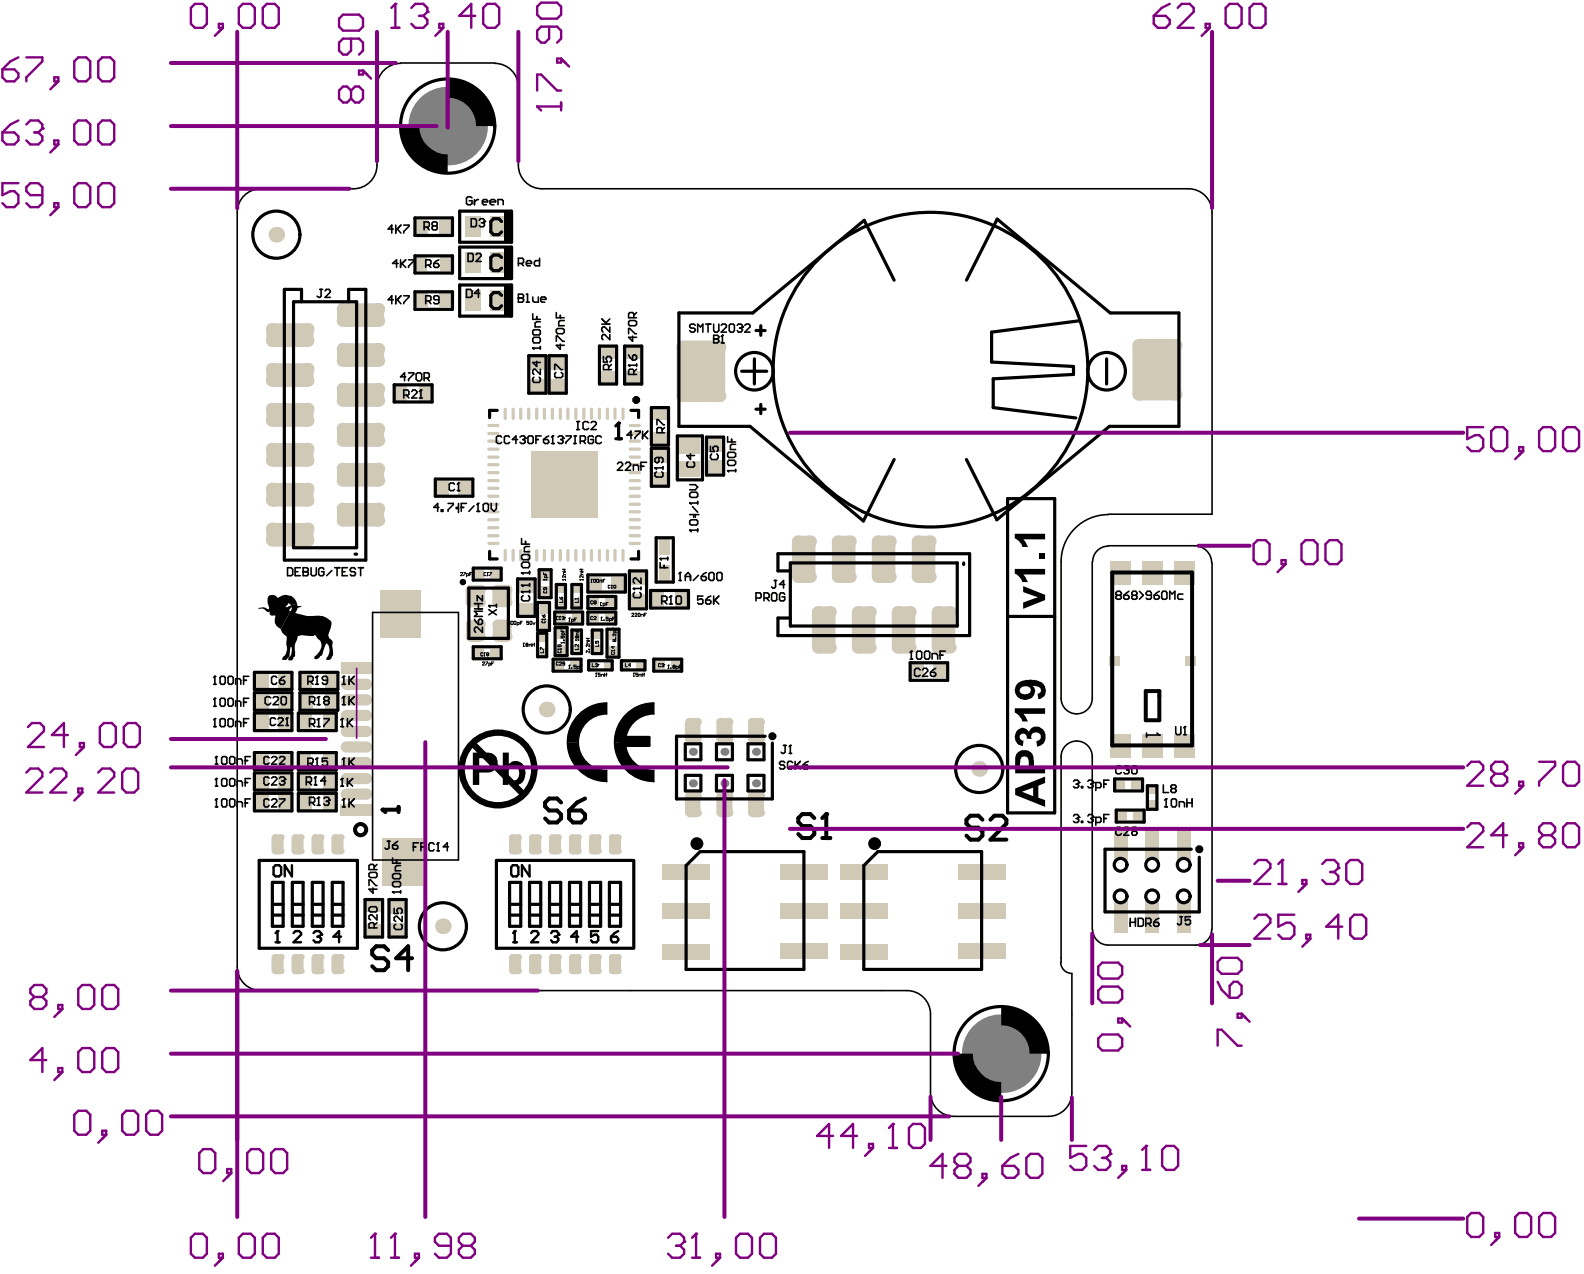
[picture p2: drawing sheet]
<svg xmlns="http://www.w3.org/2000/svg" width="168mm" height="135mm" viewBox="0 0 168 135" stroke-linecap="round" stroke-linejoin="round" font-family="sans-serif">
<g fill="#808080">
<circle cx="73.3" cy="82.9" r=".42"/>
<circle cx="76.6" cy="82.9" r=".42"/>
<circle cx="80" cy="82.9" r=".42"/>
<circle cx="80" cy="79.5" r=".42"/>
<circle cx="76.6" cy="79.5" r=".42"/>
<circle cx="73.3" cy="79.5" r=".42"/>
<circle cx="47.4" cy="13.3" r="4.2"/>
<circle cx="105.9" cy="111.5" r="4.2"/>
</g>
<g fill="#cfc9b5">
<path d="M27.1 82h1.3v1.5h-1.3z" fill-rule="evenodd"/>
<path d="M27.1 75.6h1.3v1.5h-1.3z" fill-rule="evenodd"/>
<path d="M27.1 71.3h1.3v1.5h-1.3z" fill-rule="evenodd"/>
<path d="M30.8 88.6l.4-.3h.6l.3 .3v1.4l-.3 .4h-.6l-.4-.4z" fill-rule="evenodd"/>
<path d="M31.7 81.9h1.2v1.6h-1.2z" fill-rule="evenodd"/>
<path d="M31.7 75.6h1.2v1.5h-1.2z" fill-rule="evenodd"/>
<path d="M33 88.6l.3-.3h.6l.3 .3v1.4l-.3 .4h-.6l-.3-.4z" fill-rule="evenodd"/>
<path d="M34.2 81.9h1.2v1.6h-1.2z" fill-rule="evenodd"/>
<path d="M34.2 75.6h1.2v1.5h-1.2z" fill-rule="evenodd"/>
<path d="M34.4 71.3h1.1v1.5h-1.1z" fill-rule="evenodd"/>
<path d="M41.3 95.3h1.5v1.3h-1.5z" fill-rule="evenodd"/>
<path d="M41.9 40.8h1.2v1.6h-1.2z" fill-rule="evenodd"/>
<path d="M44.4 40.8h1.1v1.6h-1.1z" fill-rule="evenodd"/>
<path d="M44 31h1.2v1.5h-1.2z" fill-rule="evenodd"/>
<path d="M44.1 27.2h1.1v1.5h-1.1z" fill-rule="evenodd"/>
<path d="M46.5 31h1.2v1.5h-1.2z" fill-rule="evenodd"/>
<path d="M46.6 27.2h1.1v1.5h-1.1z" fill-rule="evenodd"/>
<path d="M51.8 68.6h1.1v.9h-1.1z" fill-rule="evenodd"/>
<path d="M50.2 68.6h1v.9h-1z" fill-rule="evenodd"/>
</g>
<g fill="#cfc9b5">
<circle cx="31.8" cy="88.6" r=".32"/>
<circle cx="31.2" cy="88.6" r=".32"/>
<circle cx="31.2" cy="90" r=".32"/>
<circle cx="31.8" cy="90" r=".32"/>
<circle cx="33.9" cy="88.6" r=".32"/>
<circle cx="33.3" cy="88.6" r=".32"/>
<circle cx="33.3" cy="90" r=".32"/>
<circle cx="33.9" cy="90" r=".32"/>
</g>
<g fill="none" stroke="#cfc9b5" stroke-width=".34">
<path d="M51.7 57.5h1M51.7 56.7h1M51.7 55.8h1M51.7 55h1M51.7 54.1h1M51.7 53.3h1M51.7 52.5h1M51.7 51.6h1M51.7 50.8h1M51.7 50h1M51.7 49.2h1M51.7 48.4h1"/>
<path d="M51.7 47.5h1M51.7 46.7h1M51.7 45.9h1M51.7 45h1"/>
</g>
<g fill="#cfc9b5">
<path d="M53.9 88.6l.3-.3h.6l.3 .3v1.4l-.3 .4h-.6l-.3-.4z" fill-rule="evenodd"/>
<path d="M54.9 61.4h1.5v1.3h-1.5z" fill-rule="evenodd"/>
</g>
<g fill="#cfc9b5">
<circle cx="54.8" cy="88.6" r=".32"/>
<circle cx="54.2" cy="88.6" r=".32"/>
<circle cx="54.2" cy="90" r=".32"/>
<circle cx="54.8" cy="90" r=".32"/>
</g>
<path d="M53.4 58.2v1M54.3 58.2v1M55.1 58.2v1M55.9 58.2v1" fill="none" stroke="#cfc9b5" stroke-width=".34"/>
<g fill="#cfc9b5">
<path d="M58.1 88.6l.3-.3h.6l.4 .3v1.4l-.4 .4h-.6l-.3-.4z" fill-rule="evenodd"/>
<path d="M56.9 68.5h.9v1h-.9z" fill-rule="evenodd"/>
<path d="M59 68.2h.8v1h-.8z" fill-rule="evenodd"/>
<path d="M57.1 65.5h.8v1.1h-.8z" fill-rule="evenodd"/>
<path d="M58.9 65h1v.8h-1z" fill-rule="evenodd"/>
<path d="M58.9 61.8h.9v.9h-.9z" fill-rule="evenodd"/>
<path d="M57.2 62h.9v1.1h-.9z" fill-rule="evenodd"/>
</g>
<g fill="#cfc9b5">
<circle cx="59" cy="88.6" r=".32"/>
<circle cx="58.4" cy="88.6" r=".32"/>
<circle cx="58.4" cy="90" r=".32"/>
<circle cx="59" cy="90" r=".32"/>
</g>
<path d="M57.6 58.2v1M58.4 58.2v1M59.3 58.2v1" fill="none" stroke="#cfc9b5" stroke-width=".34"/>
<g fill="#cfc9b5">
<path d="M58.3 37.8h1.4v1.3h-1.4z" fill-rule="evenodd"/>
<path d="M60.2 88.6l.3-.3h.6l.4 .3v1.4l-.4 .4h-.6l-.3-.4z" fill-rule="evenodd"/>
<path d="M60.5 68.2h1v.9h-1z" fill-rule="evenodd"/>
<path d="M60.5 65h1v.8h-1z" fill-rule="evenodd"/>
<path d="M62.3 65h1v.8h-1z" fill-rule="evenodd"/>
<path d="M60.5 61.8h1v.9h-1z" fill-rule="evenodd"/>
</g>
<g fill="#cfc9b5">
<circle cx="61.1" cy="88.6" r=".32"/>
<circle cx="60.5" cy="88.6" r=".32"/>
<circle cx="60.5" cy="90" r=".32"/>
<circle cx="61.1" cy="90" r=".32"/>
</g>
<path d="M60.9 58.2v1M61.8 58.2v1M62.6 58.2v1" fill="none" stroke="#cfc9b5" stroke-width=".34"/>
<g fill="#cfc9b5">
<path d="M64.4 88.6l.3-.3h.7l.3 .3v1.4l-.3 .4h-.7l-.3-.4z" fill-rule="evenodd"/>
<path d="M64.4 68.4h.8v1h-.8z" fill-rule="evenodd"/>
<path d="M64 65h1v.8h-1z" fill-rule="evenodd"/>
<path d="M64.7 61h1.3v1.5h-1.3z" fill-rule="evenodd"/>
</g>
<g fill="#cfc9b5">
<circle cx="65.4" cy="88.6" r=".32"/>
<circle cx="64.7" cy="88.6" r=".32"/>
<circle cx="64.7" cy="90" r=".32"/>
<circle cx="65.4" cy="90" r=".32"/>
</g>
<path d="M64.3 58.2v1M65.1 58.2v1M65.9 58.2v1" fill="none" stroke="#cfc9b5" stroke-width=".34"/>
<g fill="#cfc9b5">
<path d="M74.9 48.7h1.4v1.3h-1.4z" fill-rule="evenodd"/>
<path d="M118.2 85.9h1v.8h-1z" fill-rule="evenodd"/>
<path d="M118 82.6h1v.9h-1z" fill-rule="evenodd"/>
<path d="M119.7 82.6h1v.9h-1z" fill-rule="evenodd"/>
<path d="M117.5 77.6h2.1v2.5h-2.1z" fill-rule="evenodd"/>
<path d="M121.4 84.7h1v.9h-1z" fill-rule="evenodd"/>
<path d="M121.4 83.1h1v.9h-1z" fill-rule="evenodd"/>
<path d="M124.2 77.6h2.2v2.5h-2.2z" fill-rule="evenodd"/>
<path d="M125.4 69.4h1.1v1h-1.1z" fill-rule="evenodd"/>
<path d="M27.1 79.8h1.3v1.5h-1.3z" fill-rule="evenodd"/>
<path d="M27.1 84.1h1.3v1.5h-1.3z" fill-rule="evenodd"/>
<path d="M27.1 73.5h1.3v1.5h-1.3z" fill-rule="evenodd"/>
<path d="M31.7 79.8h1.2v1.5h-1.2z" fill-rule="evenodd"/>
<path d="M31.7 84.1h1.2v1.5h-1.2z" fill-rule="evenodd"/>
<path d="M34.2 79.8h1.2v1.5h-1.2z" fill-rule="evenodd"/>
<path d="M34.2 84.1h1.2v1.5h-1.2z" fill-rule="evenodd"/>
<path d="M34.4 73.4h1.2v1.6h-1.2z" fill-rule="evenodd"/>
<path d="M41.3 97.6h1.5v1.4h-1.5z" fill-rule="evenodd"/>
<path d="M44 23.2h1.2v1.5h-1.2z" fill-rule="evenodd"/>
<path d="M46.5 23.2h1.2v1.5h-1.2z" fill-rule="evenodd"/>
<path d="M51.8 60.3h1.1v.8h-1.1z" fill-rule="evenodd"/>
<path d="M50.2 60.3h1v.8h-1z" fill-rule="evenodd"/>
<path d="M54.9 63.8h1.5v1.3h-1.5z" fill-rule="evenodd"/>
</g>
<path d="M53.4 43.3v1M54.3 43.3v1M55.1 43.3v1M55.9 43.3v1" fill="none" stroke="#cfc9b5" stroke-width=".34"/>
<g fill="#cfc9b5">
<path d="M56.9 67h.9v.9h-.9z" fill-rule="evenodd"/>
<path d="M58.9 63.4h.9v.9h-.9z" fill-rule="evenodd"/>
<path d="M58.7 69.9h1v.9h-1z" fill-rule="evenodd"/>
<path d="M57.1 63.9h.8v1h-.8z" fill-rule="evenodd"/>
<path d="M59 66.6h.8v1h-.8z" fill-rule="evenodd"/>
<path d="M57.2 60.4h.9v1h-.9z" fill-rule="evenodd"/>
<path d="M58.3 40.1h1.4v1.3h-1.4z" fill-rule="evenodd"/>
</g>
<path d="M57.6 43.3v1M58.4 43.3v1M59.3 43.3v1" fill="none" stroke="#cfc9b5" stroke-width=".34"/>
<g fill="#cfc9b5">
<path d="M62.3 69.9h.9v.9h-.9z" fill-rule="evenodd"/>
<path d="M60.5 66.6h1v.9h-1z" fill-rule="evenodd"/>
<path d="M60.5 63.4h1v.9h-1z" fill-rule="evenodd"/>
<path d="M60.3 69.9h1v.9h-1z" fill-rule="evenodd"/>
<path d="M62.3 63.3h1v.8h-1z" fill-rule="evenodd"/>
</g>
<path d="M60.9 43.3v1M61.8 43.3v1M62.6 43.3v1" fill="none" stroke="#cfc9b5" stroke-width=".34"/>
<g fill="#cfc9b5">
<path d="M65.8 69.9h.9v1h-.9z" fill-rule="evenodd"/>
<path d="M63.9 69.9h.9v1h-.9z" fill-rule="evenodd"/>
<path d="M64.4 66.7h.8v1h-.8z" fill-rule="evenodd"/>
<path d="M64 63.3h1v.8h-1z" fill-rule="evenodd"/>
<path d="M63.6 36.8h1.5v1.2h-1.5z" fill-rule="evenodd"/>
<path d="M63.6 39.3h1.5v1.2h-1.5z" fill-rule="evenodd"/>
</g>
<path d="M64.3 43.3v1M65.1 43.3v1M65.9 43.3v1" fill="none" stroke="#cfc9b5" stroke-width=".34"/>
<g fill="#cfc9b5">
<path d="M67.3 69.9h.9v.9h-.9z" fill-rule="evenodd"/>
<path d="M71.5 62.6h1.2v1.5h-1.2z" fill-rule="evenodd"/>
<path d="M71 69.9h1v.9h-1z" fill-rule="evenodd"/>
<path d="M74.9 46.4h1.4v1.4h-1.4z" fill-rule="evenodd"/>
<path d="M83.8 57.3l.6-.6h1.3l.6 .6v3.8l-.6 .6h-1.3l-.6-.6z" fill-rule="evenodd"/>
<path d="M94.3 64.8l.7-.7h1.2l.6 .7v3.7l-.6 .6h-1.2l-.7-.6z" fill-rule="evenodd"/>
<path d="M98.7 70.3h1.4v1.5h-1.4z" fill-rule="evenodd"/>
<path d="M117.8 95.3h1.5v3.4h-1.5z" fill-rule="evenodd"/>
<path d="M121.2 95.3h1.4v3.4h-1.4z" fill-rule="evenodd"/>
<path d="M124.5 95.3h1.4v3.4h-1.4z" fill-rule="evenodd"/>
<path d="M124.2 59.3h2.2v2.5h-2.2z" fill-rule="evenodd"/>
<path d="M30.8 101.2l.4-.3h.6l.3 .3v1.5l-.3 .4h-.6l-.4-.4z" fill-rule="evenodd"/>
<path d="M33 101.2l.3-.3h.6l.3 .3v1.5l-.3 .4h-.6l-.3-.4z" fill-rule="evenodd"/>
<path d="M53.9 101.2l.3-.3h.6l.3 .3v1.5l-.3 .4h-.6l-.3-.4z" fill-rule="evenodd"/>
<path d="M58.1 101.2l.3-.3h.6l.4 .3v1.5l-.4 .4h-.6l-.3-.4z" fill-rule="evenodd"/>
<path d="M60.2 101.2l.3-.3h.6l.4 .3v1.5l-.4 .4h-.6l-.3-.4z" fill-rule="evenodd"/>
<path d="M64.4 101.2l.3-.3h.7l.3 .3v1.5l-.3 .4h-.7l-.3-.4z" fill-rule="evenodd"/>
<path d="M117.8 87.6h1.5v3.4h-1.5z" fill-rule="evenodd"/>
<path d="M121.2 87.6h1.4v3.4h-1.4z" fill-rule="evenodd"/>
<path d="M124.5 87.6h1.4v3.4h-1.4z" fill-rule="evenodd"/>
<path d="M38.8 97.8h1.5v1.2h-1.5z" fill-rule="evenodd"/>
<path d="M38.8 95.4h1.5v1.1h-1.5z" fill-rule="evenodd"/>
<path d="M35.1 88.6l.3-.3h.6l.3 .3v1.4l-.3 .4h-.6l-.3-.4z" fill-rule="evenodd"/>
<path d="M28.7 88.6l.4-.3h.6l.3 .3v1.4l-.3 .4h-.6l-.4-.4z" fill-rule="evenodd"/>
<path d="M36 85.1h3.4v1.2h-3.4z" fill-rule="evenodd"/>
</g>
<g fill="#cfc9b5">
<circle cx="84.4" cy="61" r=".63"/>
<circle cx="85.7" cy="61" r=".63"/>
<circle cx="85.7" cy="57.3" r=".63"/>
<circle cx="84.4" cy="57.3" r=".63"/>
<circle cx="95" cy="68.5" r=".63"/>
<circle cx="96.2" cy="68.5" r=".63"/>
<circle cx="96.2" cy="64.7" r=".63"/>
<circle cx="95" cy="64.7" r=".63"/>
<circle cx="31.8" cy="101.2" r=".32"/>
<circle cx="31.2" cy="101.2" r=".32"/>
<circle cx="31.2" cy="102.7" r=".32"/>
<circle cx="31.8" cy="102.7" r=".32"/>
<circle cx="33.9" cy="101.2" r=".32"/>
<circle cx="33.3" cy="101.2" r=".32"/>
<circle cx="33.3" cy="102.7" r=".32"/>
<circle cx="33.9" cy="102.7" r=".32"/>
<circle cx="54.8" cy="101.2" r=".32"/>
<circle cx="54.2" cy="101.2" r=".32"/>
<circle cx="54.2" cy="102.7" r=".32"/>
<circle cx="54.8" cy="102.7" r=".32"/>
<circle cx="59" cy="101.2" r=".32"/>
<circle cx="58.4" cy="101.2" r=".32"/>
<circle cx="58.4" cy="102.7" r=".32"/>
<circle cx="59" cy="102.7" r=".32"/>
<circle cx="61.1" cy="101.2" r=".32"/>
<circle cx="60.5" cy="101.2" r=".32"/>
<circle cx="60.5" cy="102.7" r=".32"/>
<circle cx="61.1" cy="102.7" r=".32"/>
<circle cx="65.4" cy="101.2" r=".32"/>
<circle cx="64.7" cy="101.2" r=".32"/>
<circle cx="64.7" cy="102.7" r=".32"/>
<circle cx="65.4" cy="102.7" r=".32"/>
<circle cx="36" cy="88.6" r=".32"/>
<circle cx="35.4" cy="88.6" r=".32"/>
<circle cx="35.4" cy="90" r=".32"/>
<circle cx="36" cy="90" r=".32"/>
<circle cx="29.7" cy="88.6" r=".32"/>
<circle cx="29.1" cy="88.6" r=".32"/>
<circle cx="29.1" cy="90" r=".32"/>
<circle cx="29.7" cy="90" r=".32"/>
</g>
<path d="M36.6 82.4h2.2" fill="none" stroke="#cfc9b5" stroke-width="1.2"/>
<path d="M29.4 82h1.3v1.5h-1.3z" fill-rule="evenodd" fill="#cfc9b5"/>
<path d="M36.6 79h2.2M36.6 75.7h2.2" fill="none" stroke="#cfc9b5" stroke-width="1.2"/>
<path d="M29.4 75.6h1.4v1.5h-1.4z" fill-rule="evenodd" fill="#cfc9b5"/>
<path d="M36.6 72.4h2.2" fill="none" stroke="#cfc9b5" stroke-width="1.2"/>
<g fill="#cfc9b5">
<path d="M29.4 71.3h1.3v1.5h-1.3z" fill-rule="evenodd"/>
<path d="M31.9 71.3h1.1v1.5h-1.1z" fill-rule="evenodd"/>
<path d="M28.2 51.7l.6-.6h3.7l.7 .6v1.3l-.7 .6h-3.7l-.6-.6z" fill-rule="evenodd"/>
<path d="M35.7 41.2l.6-.7h3.7l.6 .7v1.2l-.6 .6h-3.7l-.6-.6z" fill-rule="evenodd"/>
<path d="M28.2 34.8l.6-.6h3.7l.7 .6v1.3l-.7 .6h-3.7l-.6-.6z" fill-rule="evenodd"/>
<path d="M46.2 50.8h1.3v1.5h-1.3z" fill-rule="evenodd"/>
<path d="M48.5 50.8h1.3v1.5h-1.3z" fill-rule="evenodd"/>
<path d="M51.8 30.7h1.7v2.1h-1.7z" fill-rule="evenodd"/>
<path d="M49.2 30.7h1.7v2.1h-1.7z" fill-rule="evenodd"/>
<path d="M56 88.6l.3-.3h.6l.3 .3v1.4l-.3 .4h-.6l-.3-.4z" fill-rule="evenodd"/>
<path d="M62.3 88.6l.3-.3h.6l.4 .3v1.4l-.4 .4h-.6l-.3-.4z" fill-rule="evenodd"/>
<path d="M62.7 68.2h1v.9h-1z" fill-rule="evenodd"/>
<path d="M66.8 60.6h1.5v1.3h-1.5z" fill-rule="evenodd"/>
<path d="M62.4 61h1.3v1.5h-1.3z" fill-rule="evenodd"/>
</g>
<g fill="#cfc9b5">
<circle cx="28.8" cy="51.7" r=".63"/>
<circle cx="28.8" cy="53" r=".63"/>
<circle cx="32.5" cy="53" r=".63"/>
<circle cx="32.5" cy="51.7" r=".63"/>
<circle cx="36.2" cy="41.1" r=".63"/>
<circle cx="36.2" cy="42.4" r=".63"/>
<circle cx="40" cy="42.4" r=".63"/>
<circle cx="40" cy="41.1" r=".63"/>
<circle cx="28.8" cy="34.8" r=".63"/>
<circle cx="28.8" cy="36.1" r=".63"/>
<circle cx="32.5" cy="36.1" r=".63"/>
<circle cx="32.5" cy="34.8" r=".63"/>
<circle cx="56.9" cy="88.6" r=".32"/>
<circle cx="56.3" cy="88.6" r=".32"/>
<circle cx="56.3" cy="90" r=".32"/>
<circle cx="56.9" cy="90" r=".32"/>
<circle cx="63.2" cy="88.6" r=".32"/>
<circle cx="62.6" cy="88.6" r=".32"/>
<circle cx="62.6" cy="90" r=".32"/>
<circle cx="63.2" cy="90" r=".32"/>
</g>
<g fill="none" stroke="#cfc9b5" stroke-width=".34">
<path d="M56.8 58.2v1M60.1 58.2v1M63.4 58.2v1M66.7 57.5h.9M66.7 54.1h.9M66.7 55h.9M66.7 55.8h.9M66.7 56.7h.9M66.7 50.8h.9M66.7 51.6h.9M66.7 52.5h.9M66.7 53.3h.9"/>
<path d="M66.7 47.5h.9M66.7 48.4h.9M66.7 49.2h.9M66.7 50h.9M66.7 45h.9M66.7 45.9h.9M66.7 46.7h.9"/>
</g>
<g fill="#cfc9b5">
<path d="M56.1 37.8h1.5v1.3h-1.5z" fill-rule="evenodd"/>
<path d="M70.1 95.5h5v1.7h-5z" fill-rule="evenodd"/>
<path d="M70.1 91.4h5v1.7h-5z" fill-rule="evenodd"/>
<path d="M69.1 47.6h1.5v1.3h-1.5z" fill-rule="evenodd"/>
<path d="M69.1 45.7h1.5v1.2h-1.5z" fill-rule="evenodd"/>
<path d="M82.6 95.6h4.9v1.6h-4.9z" fill-rule="evenodd"/>
<path d="M88.9 95.5h5v1.7h-5z" fill-rule="evenodd"/>
<path d="M82.6 91.4h4.9v1.7h-4.9z" fill-rule="evenodd"/>
<path d="M88.9 91.4h5v1.7h-5z" fill-rule="evenodd"/>
<path d="M101.4 95.6h4.9v1.6h-4.9z" fill-rule="evenodd"/>
<path d="M101.4 91.4h4.9v1.7h-4.9z" fill-rule="evenodd"/>
<path d="M119.9 85.9h1v.8h-1z" fill-rule="evenodd"/>
<path d="M117.3 69.4h1.2v1h-1.2z" fill-rule="evenodd"/>
</g>
<path d="M36.6 77.4h2.2M36.6 84h2.2M36.6 80.7h2.2" fill="none" stroke="#cfc9b5" stroke-width="1.2"/>
<g fill="#cfc9b5">
<path d="M29.4 79.8h1.3v1.5h-1.3z" fill-rule="evenodd"/>
<path d="M29.4 84.1h1.4v1.5h-1.4z" fill-rule="evenodd"/>
</g>
<path d="M36.6 74h2.2" fill="none" stroke="#cfc9b5" stroke-width="1.2"/>
<g fill="#cfc9b5">
<path d="M36.1 70.1h3.3v1.2h-3.3z" fill-rule="evenodd"/>
<path d="M29.4 73.5h1.4v1.5h-1.4z" fill-rule="evenodd"/>
<path d="M31.9 73.4h1.2v1.6h-1.2z" fill-rule="evenodd"/>
<path d="M28.2 56l.6-.7h3.7l.7 .7v1.2l-.7 .6h-3.7l-.6-.6z" fill-rule="evenodd"/>
<path d="M35.7 53.8l.6-.6h3.7l.6 .6v1.3l-.6 .6h-3.7l-.6-.6z" fill-rule="evenodd"/>
<path d="M35.7 49.6l.6-.6h3.7l.6 .6v1.2l-.6 .7h-3.7l-.6-.7z" fill-rule="evenodd"/>
<path d="M35.7 45.4l.6-.6h3.7l.6 .6v1.2l-.6 .7h-3.7l-.6-.7z" fill-rule="evenodd"/>
<path d="M28.2 43.3l.6-.7h3.7l.7 .7v1.2l-.7 .6h-3.7l-.6-.6z" fill-rule="evenodd"/>
<path d="M28.2 39.1l.6-.7h3.7l.7 .7v1.2l-.7 .6h-3.7l-.6-.6z" fill-rule="evenodd"/>
<path d="M35.7 36.9l.6-.6h3.7l.6 .6v1.3l-.6 .6h-3.7l-.6-.6z" fill-rule="evenodd"/>
<path d="M35.7 32.7l.6-.6h3.7l.6 .6v1.2l-.6 .7h-3.7l-.6-.7z" fill-rule="evenodd"/>
<path d="M52.6 65.5h1l.5 .5v1.4l-.5 .5h-1l-.5-.5v-1.4z" fill-rule="evenodd"/>
<path d="M49.3 66l.5-.4h1l.5 .4v1.4l-.5 .5h-1l-.5-.5z" fill-rule="evenodd"/>
<path d="M51.8 22.9h1.7v2.1h-1.7z" fill-rule="evenodd"/>
<path d="M49.2 22.9h1.7v2.1h-1.7z" fill-rule="evenodd"/>
<path d="M49.2 26.7h1.7v2.1h-1.7z" fill-rule="evenodd"/>
<path d="M51.9 26.7h1.6v2.1h-1.6z" fill-rule="evenodd"/>
<path d="M66.8 62.9h1.5v1.3h-1.5z" fill-rule="evenodd"/>
<path d="M62.7 66.6h1v.9h-1z" fill-rule="evenodd"/>
<path d="M56.1 40.1h1.5v1.3h-1.5z" fill-rule="evenodd"/>
<path d="M66.2 36.8h1.5v1.2h-1.5z" fill-rule="evenodd"/>
<path d="M66.2 39.3h1.5v1.2h-1.5z" fill-rule="evenodd"/>
</g>
<g fill="#cfc9b5">
<circle cx="28.8" cy="55.9" r=".63"/>
<circle cx="28.8" cy="57.2" r=".63"/>
<circle cx="32.5" cy="57.2" r=".63"/>
<circle cx="32.5" cy="55.9" r=".63"/>
<circle cx="36.2" cy="53.8" r=".63"/>
<circle cx="36.2" cy="55.1" r=".63"/>
<circle cx="40" cy="55.1" r=".63"/>
<circle cx="40" cy="53.8" r=".63"/>
<circle cx="36.2" cy="49.6" r=".63"/>
<circle cx="36.2" cy="50.8" r=".63"/>
<circle cx="40" cy="50.8" r=".63"/>
<circle cx="40" cy="49.6" r=".63"/>
<circle cx="36.2" cy="45.4" r=".63"/>
<circle cx="36.2" cy="46.6" r=".63"/>
<circle cx="40" cy="46.6" r=".63"/>
<circle cx="40" cy="45.4" r=".63"/>
<circle cx="28.8" cy="43.2" r=".63"/>
<circle cx="28.8" cy="44.5" r=".63"/>
<circle cx="32.5" cy="44.5" r=".63"/>
<circle cx="32.5" cy="43.2" r=".63"/>
<circle cx="28.8" cy="39" r=".63"/>
<circle cx="28.8" cy="40.3" r=".63"/>
<circle cx="32.5" cy="40.3" r=".63"/>
<circle cx="32.5" cy="39" r=".63"/>
<circle cx="36.2" cy="36.9" r=".63"/>
<circle cx="36.2" cy="38.2" r=".63"/>
<circle cx="40" cy="38.2" r=".63"/>
<circle cx="40" cy="36.9" r=".63"/>
<circle cx="36.2" cy="32.7" r=".63"/>
<circle cx="36.2" cy="33.9" r=".63"/>
<circle cx="40" cy="33.9" r=".63"/>
<circle cx="40" cy="32.7" r=".63"/>
<circle cx="46.9" cy="98" r=".82"/>
<circle cx="53.6" cy="67.4" r=".51"/>
<circle cx="53.6" cy="66" r=".51"/>
<circle cx="52.6" cy="66" r=".51"/>
<circle cx="52.6" cy="67.4" r=".51"/>
<circle cx="50.8" cy="67.4" r=".51"/>
<circle cx="50.8" cy="66" r=".51"/>
<circle cx="49.8" cy="66" r=".51"/>
<circle cx="49.8" cy="67.4" r=".51"/>
</g>
<path d="M56.8 43.3v1M60.1 43.3v1M63.4 43.3v1" fill="none" stroke="#cfc9b5" stroke-width=".34"/>
<g fill="#cfc9b5">
<path d="M70.1 99.9h5v1.7h-5z" fill-rule="evenodd"/>
<path d="M79.1 84.2l.5-.4h.8l.4 .4v1.8l-.4 .5h-.8l-.5-.5z" fill-rule="evenodd"/>
<path d="M75.8 84.2l.4-.4h.9l.4 .4v1.8l-.4 .5h-.9l-.4-.5z" fill-rule="evenodd"/>
<path d="M72.5 84.2l.4-.4h.8l.4 .4v1.8l-.4 .5h-.8l-.4-.5z" fill-rule="evenodd"/>
<path d="M72.5 76.4l.4-.4h.8l.4 .4v1.8l-.4 .4h-.8l-.4-.4z" fill-rule="evenodd"/>
<path d="M75.8 76.4l.4-.4h.9l.4 .4v1.8l-.4 .4h-.9l-.4-.4z" fill-rule="evenodd"/>
<path d="M79.1 76.4l.5-.4h.8l.4 .4v1.8l-.4 .4h-.8l-.5-.4z" fill-rule="evenodd"/>
<path d="M69 62.7h1.2v1.4h-1.2z" fill-rule="evenodd"/>
<path d="M69.4 69.9h.9v.9h-.9z" fill-rule="evenodd"/>
<path d="M69.1 49.9h1.5v1.4h-1.5z" fill-rule="evenodd"/>
<path d="M71.8 48.8h2.3v1.7h-2.3z" fill-rule="evenodd"/>
<path d="M69.8 59.8h1.1v1.6h-1.1z" fill-rule="evenodd"/>
<path d="M69.8 57.1h1.1v1.6h-1.1z" fill-rule="evenodd"/>
<path d="M71.8 46.3h2.3v1.7h-2.3z" fill-rule="evenodd"/>
<path d="M69.1 43.2h1.5v1.2h-1.5z" fill-rule="evenodd"/>
<path d="M72.2 36h3.9l.6 .7v5.2l-.6 .6h-3.9l-.6-.6v-5.2z" fill-rule="evenodd"/>
<path d="M82.6 99.7h4.9v1.7h-4.9z" fill-rule="evenodd"/>
<path d="M88.9 99.9h5v1.7h-5z" fill-rule="evenodd"/>
<path d="M90.1 64.8l.6-.7h1.3l.6 .7v3.7l-.6 .6h-1.3l-.6-.6z" fill-rule="evenodd"/>
<path d="M85.9 64.8l.6-.7h1.3l.6 .7v3.7l-.6 .6h-1.3l-.6-.6z" fill-rule="evenodd"/>
<path d="M88 57.3l.6-.6h1.3l.6 .6v3.8l-.6 .6h-1.3l-.6-.6z" fill-rule="evenodd"/>
<path d="M92.2 57.3l.7-.6h1.2l.6 .6v3.8l-.6 .6h-1.2l-.7-.6z" fill-rule="evenodd"/>
<path d="M101.4 99.7h4.9v1.7h-4.9z" fill-rule="evenodd"/>
<path d="M98.6 64.8l.6-.7h1.3l.6 .7v3.7l-.6 .6h-1.3l-.6-.6z" fill-rule="evenodd"/>
<path d="M96.4 70.3h1.4v1.5h-1.4z" fill-rule="evenodd"/>
<path d="M96.5 57.3l.6-.6h1.3l.5 .6v3.8l-.5 .6h-1.3l-.6-.6z" fill-rule="evenodd"/>
<path d="M117.4 59.3h2.2v2.5h-2.2z" fill-rule="evenodd"/>
<path d="M28.7 101.2l.4-.3h.6l.3 .3v1.5l-.3 .4h-.6l-.4-.4z" fill-rule="evenodd"/>
<path d="M35.1 101.2l.3-.3h.6l.3 .3v1.5l-.3 .4h-.6l-.3-.4z" fill-rule="evenodd"/>
<path d="M28.2 47.5l.6-.6h3.7l.7 .6v1.2l-.7 .7h-3.7l-.6-.7z" fill-rule="evenodd"/>
<path d="M52.1 62.4l.5-.5h1l.5 .5v1.3l-.5 .5h-1l-.5-.5z" fill-rule="evenodd"/>
<path d="M49.3 62.4l.5-.5h1l.5 .5v1.3l-.5 .5h-1l-.5-.5z" fill-rule="evenodd"/>
<path d="M62.3 101.2l.3-.3h.6l.4 .3v1.5l-.4 .4h-.6l-.3-.4z" fill-rule="evenodd"/>
<path d="M56 101.2l.3-.3h.6l.3 .3v1.5l-.3 .4h-.6l-.3-.4z" fill-rule="evenodd"/>
<path d="M56.2 47.7h7v7.1h-7z" fill-rule="evenodd"/>
<path d="M120.8 77.6h2.2v2.5h-2.2z" fill-rule="evenodd"/>
<path d="M40.2 62.5h4.3v5h-4.3z" fill-rule="evenodd"/>
<path d="M120.8 59.3h2.2v2.5h-2.2z" fill-rule="evenodd"/>
<path d="M120.4 35.8h3.9l.7 .7v5.2l-.7 .7h-3.9l-.6-.7v-5.2z" fill-rule="evenodd"/>
<path d="M40.4 88.7h4.3v5h-4.3z" fill-rule="evenodd"/>
</g>
<g fill="#cfc9b5">
<circle cx="79.6" cy="86" r=".42"/>
<circle cx="80.4" cy="86" r=".42"/>
<circle cx="80.4" cy="84.2" r=".42"/>
<circle cx="79.6" cy="84.2" r=".42"/>
<circle cx="76.2" cy="86" r=".42"/>
<circle cx="77.1" cy="86" r=".42"/>
<circle cx="77.1" cy="84.2" r=".42"/>
<circle cx="76.2" cy="84.2" r=".42"/>
<circle cx="72.9" cy="86" r=".42"/>
<circle cx="73.7" cy="86" r=".42"/>
<circle cx="73.7" cy="84.2" r=".42"/>
<circle cx="72.9" cy="84.2" r=".42"/>
<circle cx="72.9" cy="78.2" r=".42"/>
<circle cx="73.7" cy="78.2" r=".42"/>
<circle cx="73.7" cy="76.4" r=".42"/>
<circle cx="72.9" cy="76.4" r=".42"/>
<circle cx="76.2" cy="78.2" r=".42"/>
<circle cx="77.1" cy="78.2" r=".42"/>
<circle cx="77.1" cy="76.4" r=".42"/>
<circle cx="76.2" cy="76.4" r=".42"/>
<circle cx="79.6" cy="78.2" r=".42"/>
<circle cx="80.4" cy="78.2" r=".42"/>
<circle cx="80.4" cy="76.4" r=".42"/>
<circle cx="79.6" cy="76.4" r=".42"/>
<circle cx="76.1" cy="36.7" r=".65"/>
<circle cx="72.2" cy="36.7" r=".65"/>
<circle cx="72.2" cy="41.9" r=".65"/>
<circle cx="76.1" cy="41.9" r=".65"/>
<circle cx="90.7" cy="68.5" r=".63"/>
<circle cx="92" cy="68.5" r=".63"/>
<circle cx="92" cy="64.7" r=".63"/>
<circle cx="90.7" cy="64.7" r=".63"/>
<circle cx="86.5" cy="68.5" r=".63"/>
<circle cx="87.8" cy="68.5" r=".63"/>
<circle cx="87.8" cy="64.7" r=".63"/>
<circle cx="86.5" cy="64.7" r=".63"/>
<circle cx="88.6" cy="61" r=".63"/>
<circle cx="89.9" cy="61" r=".63"/>
<circle cx="89.9" cy="57.3" r=".63"/>
<circle cx="88.6" cy="57.3" r=".63"/>
<circle cx="92.9" cy="61" r=".63"/>
<circle cx="94.1" cy="61" r=".63"/>
<circle cx="94.1" cy="57.3" r=".63"/>
<circle cx="92.9" cy="57.3" r=".63"/>
<circle cx="103.6" cy="81.3" r=".82"/>
<circle cx="99.2" cy="68.5" r=".63"/>
<circle cx="100.5" cy="68.5" r=".63"/>
<circle cx="100.5" cy="64.7" r=".63"/>
<circle cx="99.2" cy="64.7" r=".63"/>
<circle cx="97.1" cy="61" r=".63"/>
<circle cx="98.4" cy="61" r=".63"/>
<circle cx="98.4" cy="57.3" r=".63"/>
<circle cx="97.1" cy="57.3" r=".63"/>
<circle cx="29.7" cy="101.2" r=".32"/>
<circle cx="29.1" cy="101.2" r=".32"/>
<circle cx="29.1" cy="102.7" r=".32"/>
<circle cx="29.7" cy="102.7" r=".32"/>
<circle cx="36" cy="101.2" r=".32"/>
<circle cx="35.4" cy="101.2" r=".32"/>
<circle cx="35.4" cy="102.7" r=".32"/>
<circle cx="36" cy="102.7" r=".32"/>
<circle cx="28.8" cy="47.5" r=".63"/>
<circle cx="28.8" cy="48.7" r=".63"/>
<circle cx="32.5" cy="48.7" r=".63"/>
<circle cx="32.5" cy="47.5" r=".63"/>
<circle cx="53.6" cy="63.7" r=".51"/>
<circle cx="53.6" cy="62.4" r=".51"/>
<circle cx="52.6" cy="62.4" r=".51"/>
<circle cx="52.6" cy="63.7" r=".51"/>
<circle cx="50.8" cy="63.7" r=".51"/>
<circle cx="50.8" cy="62.4" r=".51"/>
<circle cx="49.8" cy="62.4" r=".51"/>
<circle cx="49.8" cy="63.7" r=".51"/>
<circle cx="63.2" cy="101.2" r=".32"/>
<circle cx="62.6" cy="101.2" r=".32"/>
<circle cx="62.6" cy="102.7" r=".32"/>
<circle cx="63.2" cy="102.7" r=".32"/>
<circle cx="56.9" cy="101.2" r=".32"/>
<circle cx="56.3" cy="101.2" r=".32"/>
<circle cx="56.3" cy="102.7" r=".32"/>
<circle cx="56.9" cy="102.7" r=".32"/>
<circle cx="57.8" cy="75" r=".82"/>
<circle cx="29.2" cy="24.8" r=".82"/>
<circle cx="124.3" cy="36.5" r=".65"/>
<circle cx="120.4" cy="36.5" r=".65"/>
<circle cx="120.4" cy="41.7" r=".65"/>
<circle cx="124.3" cy="41.7" r=".65"/>
</g>
<g fill="#000">
<path d="M42.4 13.3h2a3 3 0 0 0 3 3v2a4.9 4.9 0 0 1-5-5zM47.4 8.3a5 5 0 0 1 4.9 5h-1.9a2.96 2.96 0 0 0-3-3zM110 58.5h.6v.6h-.6zM107.4 56.5h3.2v.6h-2.3l.4 .8h-.5l-.3-.6-.5-.4zM30.6 64.1l.8-.2 .1 .2h.4a.64 .64 0 0 0-.6 .6l-.1 .1a4.2 4.2 0 0 0 2.5 .3 1.59 1.59 0 0 1 1.4 .7l-.1 .6a1.27 1.27 0 0 0-.2 1.1 .53 .53 0 0 1 .4 .7v1.1l-.1 .3a.42 .42 0 0 1-.6 .2v-.1a1.21 1.21 0 0 0 .1-1.7l-.5 1.3-.2 .1a.46 .46 0 0 1-.7 .3l.1-.3a1.78 1.78 0 0 0 .7-1.2 .89 .89 0 0 0-.5-.7l-.2-.4-.1 .2-.9-.1a.86 .86 0 0 0-.8 .2l-.1 .2a1.82 1.82 0 0 0-.2 1.3v.5l-.1 .1-.2 .4h-.4v-.3a1.07 1.07 0 0 0 .3-1.1v-.1l-.1 .1-.1 1-.4 .3h-.2h-.2l.2-.3a1.05 1.05 0 0 0 .3-1.3v-.9a1.01 1.01 0 0 1-.6-.7l1.2-2.2v-.2l-.1 .2zM28.5 63h.1a.73 .73 0 0 1 .8 .3 1.22 1.22 0 0 1 2 .6l-.6 .1-.3-.2-.3 .3 .2 .1 .2-.1 .2 .2-.2 .2 .1 .2-1 1.9a1.01 1.01 0 0 1-.5-1.4l-.1-.1h-.4l-.2-.1v-.3h-.2a1.06 1.06 0 0 0-1-.3v-.1a1.11 1.11 0 0 1 1.1 .1h.1a1.62 1.62 0 0 1-.1-1.3zM60 78.5h1.2a2.96 2.96 0 0 0 3 3v1.2a4.2 4.2 0 0 1-4.2-4.2zM61.2 75.6a4.1 4.1 0 0 1 3-1.2v1.1a2.96 2.96 0 0 0-3 3h-1.2a3.9 3.9 0 0 1 1.2-2.9zM65 78.5h1.2a3 3 0 0 0 3 3v1.2a4.2 4.2 0 0 1-4.2-4.2zM66.2 75.6a3.9 3.9 0 0 1 3-1.3v1.2a2.96 2.96 0 0 0-3 3h-1.2a4.4 4.4 0 0 1 1.2-2.9zM107.6 77.2a.75 .75 0 0 1 1.3 .3 .86 .86 0 0 1 .7-.6 .86 .86 0 0 1 .8 .3 1.08 1.08 0 0 1-.7 1.8l-.1-.6a.46 .46 0 0 0 .5-.6 .46 .46 0 0 0-.6-.3 .45 .45 0 0 0-.4 .7l-.5-.1a.38 .38 0 0 0-.2-.5 .38 .38 0 0 0-.5 .3 .38 .38 0 0 0 .4 .4l-.1 .6a1 1 0 0 1-.8-.7 1 1 0 0 1 .2-1zM108.2 62l2.4 .9v.6l-2.4 .9v-.7l1.6-.5-1.6-.6z"/>
<path d="M107.4 60.2h3.2v.6h-2.3l.4 .8h-.5l-.3-.6-.5-.3zM107.4 74.9h3.2v.6h-2.3l.4 .8h-.5l-.3-.6-.5-.3zM100.9 111.5h2a3 3 0 0 0 3 3v1.9a4.9 4.9 0 0 1-5-4.9zM105.9 106.4a5 5 0 0 1 5 5.1h-2a2.96 2.96 0 0 0-3-3z"/>
<path d="M107.6 72.4a2.23 2.23 0 0 1 2.8 0 .95 .95 0 0 1-.4 1.5h-.2v-.5a.36 .36 0 0 0 .3-.4 .36 .36 0 0 0-.3-.4h-.6a.81 .81 0 0 1-.4 1.3 1.04 1.04 0 0 1-1.2-.2 1.04 1.04 0 0 1 0-1.3zM107.9 72.8a.45 .45 0 0 0 .1 .5 .45 .45 0 0 0 .5 .1 .43 .43 0 0 0 .5-.2 .43 .43 0 0 0-.2-.6h-.5z"/>
<path d="M50 79.6h1.2a1.08 1.08 0 0 1 1.4 .7 1.08 1.08 0 0 1-.8 1.4h-1.1v1.3h-.7zM50.7 80.2v.9h.4a.59 .59 0 0 0 .8-.5 .61 .61 0 0 0-.8-.4z"/>
<path d="M53.2 79.6h.6v1.2a1.03 1.03 0 0 1 1.2-.2 1.03 1.03 0 0 1 .6 1 1.3 1.3 0 0 1-.9 1.5 1.05 1.05 0 0 1-.9-.5v.4h-.6zM54 81.2a1.09 1.09 0 0 0 .2 1.3 .66 .66 0 0 0 .6-.3 .66 .66 0 0 0 .1-.6 .52 .52 0 0 0-.3-.6 .52 .52 0 0 0-.6 .2z"/>
<path d="M107.4 83.4l3.2-1.3v.7l-.8 .3v1.3l.8 .2v.8l-3.2-1.3zM108.1 83.7l1.2 .5v-.9z"/>
<path d="M107.5 79.7a1.04 1.04 0 0 1 1.2-.3 1.04 1.04 0 0 1 .7 1.1v.6h1.2v.7h-3.2v-1.7zM108.1 80.1l-.2 .2v.8h.9v-.3a.63 .63 0 0 0-.4-.8z"/>
<circle cx="65.4" cy="44.8" r=".17"/>
<circle cx="40.5" cy="85.6" r=".21"/>
<circle cx="87.4" cy="86.1" r=".21"/>
</g>
<g fill="none" stroke="#000" stroke-width=".34">
<path d="M31.1 31.9h6.6v26h-6.6zM31.9 31.9v-1.3h-1.8v28.6h8.6v-28.6h-1.8v1.3M43.9 23.1h4v1.8h-4zM43.9 27.1h4v1.8h-4zM43.9 30.9h4v1.8h-4zM48.6 22.3h5.5v3.3h-5.5zM48.6 26.1h5.5v3.4h-5.5zM48.6 30.1h5.5v3.3h-5.5zM53.1 31.2l-.3-.3h-.6l-.3 .3v1.1l.3 .3h.6l.3-.3M53.1 23.4l-.3-.3h-.6l-.3 .3v1.1l.3 .3h.6l.3-.3M53.1 27.2l-.3-.2h-.6l-.3 .2v1.2l.3 .2h.6l.3-.2M55.9 37.6h1.9v4h-1.9z"/>
<path d="M58.1 37.6h1.8v4h-1.8zM63.4 36.6h1.8v4h-1.8zM66.1 36.6h1.8v4h-1.8zM78.5 39.3h2.6M79.8 38v2.6M80 35h.9M80.5 34.5v1M94.6 29.6l-3.2-6.3-11.8 9.8h-7.8v12h7.5l12 10 3.3-6.5M102.2 29.6l3.3-6.4 11.9 9.9h7.3v12h-7.3l-11.9 9.9-3.3-6.4M114.1 33.9l-9.2 1.2v3.2l8.7 .5v.8l-8.5 .5v3l8.7 1.1M117.1 38v2.6M37.6 58.6h.1"/>
<path d="M41.7 40.7h4v1.8h-4zM46 50.7h4v1.8h-4zM51.8 58.3v.8h.8M52.6 43.4h-.8v.8M65.1 46.4h.6M65.1 45.1l.3-.3v1.6M66.8 43.4h.8v.8M67.6 58.3v.8h-.8M68.9 43.1h1.8v4h-1.8zM68.9 47.4h1.8v4h-1.8zM69.4 56.9h1.8v4.7h-1.8zM71.7 46.1h2.6v4.7h-2.6z"/>
<path d="M74.7 46.2h1.9v4.1h-1.9zM80 43.3h.9M80.5 42.8v.9M83.6 59.5h17.7v6.7h-17.7zM101.9 59.5v.2M106.6 52.7h5v33.3h-5zM26.9 71.1h4v1.8h-4zM26.9 73.3h4v1.8h-4zM26.9 75.4h4v1.9h-4zM26.9 79.6h4v1.8h-4zM31.6 75.4h4v1.9h-4zM31.6 79.6h4v1.8h-4z"/>
<path d="M31.7 71.1h4v1.8h-4zM31.7 73.3h4v1.8h-4zM49.6 62.2h4.2v5.3h-4.2zM50.1 60.1h2.9v1.3h-2.9zM50.1 68.4h2.9v1.3h-2.9zM54.8 61.2h1.8v4h-1.8zM56.9 67h.9v2.5h-.9zM56.9 63.7h1.2v3h-1.2zM57 60.3h1.3v2.9h-1.3zM58.5 69.7h3v1.3h-3zM58.7 64.7h2.9v1.3h-2.9zM58.7 66.4h1.3v2.9h-1.3z"/>
<path d="M58.9 61.8h.9v2.5h-.9zM60.5 66.6h1v2.5h-1zM60.5 61.8h1v2.5h-1zM62.2 60.8h4v1.8h-4zM62.2 63.1h2.9v1.3h-2.9zM62.2 64.7h2.9v1.3h-2.9zM62.3 69.9h2.5v1h-2.5zM62.7 66.6h1v2.5h-1zM64.2 66.6h1.3v2.9h-1.3zM65.7 69.9h2.5v1h-2.5zM66 78h2.7v.8h-2.7M66.6 60.4h1.8v4h-1.8z"/>
<path d="M68.8 62.5h4v1.8h-4zM69.2 69.7h2.9v1.3h-2.9zM72.5 78.7h1.6v1.7h-1.6zM75.8 78.7h1.7v1.7h-1.7zM79.1 78.7h1.7v1.7h-1.7zM80.9 77.9h-9.3v6.6h10.1v-5.9M83.6 60.4h-1.3v-1.8h20.3v8.6h-20.3v-1.8h1.3M96.3 70.1h4v1.9h-4zM106.6 65.2h5M26.9 81.8h4v1.8h-4zM26.9 83.9h4v1.9h-4zM27.4 91h10.4v9.3h-10.4z"/>
<path d="M28.8 93.3h1.2v4.7h-1.2zM28.8 95.7h1.2M28.8 96.8h1.2M30.9 93.3h1.2v4.7h-1.2zM30.9 95.7h1.2M30.9 96.8h1.2M31.6 81.8h4v1.8h-4zM31.6 83.9h4v1.9h-4zM33 93.3h1.2v4.7h-1.2zM33 95.7h1.2M33 96.8h1.2M35.2 93.3h1.1v4.7h-1.1z"/>
<path d="M35.2 95.7h1.1M35.2 96.8h1.1M38.6 95.2h1.9v3.9h-1.9zM41.1 95.2h1.9v3.9h-1.9zM53.9 93.3h1.2v4.7h-1.2zM53.9 95.7h1.2M53.9 96.8h1.2M56 93.3h1.2v4.7h-1.2zM56 95.7h1.2M56 96.8h1.2M58.1 93.3h1.2v4.7h-1.2zM58.1 95.7h1.2"/>
<path d="M58.1 96.8h1.2M60.2 93.3h1.2v4.7h-1.2zM60.2 95.7h1.2M60.2 96.8h1.2M62.4 93.3h1.1v4.7h-1.1zM62.4 95.7h1.1M62.4 96.8h1.1M64.5 93.3h1.2v4.7h-1.2zM64.5 95.7h1.2M64.5 96.8h1.2M67 91h-14.5v9.3h14.5M67 91v9.3"/>
<path d="M72.5 82h1.6v1.7h-1.6zM72.6 91.6l1.5-1.5h10.9v12.4h-12.4zM75.8 82h1.7v1.7h-1.7zM79.1 82h1.7v1.7h-1.7zM91.4 91.6l1.5-1.5h10.9v12.4h-12.4zM117.9 82.4h3v1.3h-3zM118.1 85.7h2.9v1.3h-2.9zM121.4 83.1h1v2.5h-1zM126 89.8h-9.1v6.7h10v-5.8"/>
<circle cx="47.4" cy="13.3" r="5"/>
<circle cx="29.2" cy="24.8" r="2.49"/>
<circle cx="79.8" cy="39.3" r="1.99"/>
<circle cx="98.4" cy="39.1" r="16.6"/>
<circle cx="117.1" cy="39.3" r="1.99"/>
<circle cx="49" cy="61.6" r=".17"/>
<circle cx="57.8" cy="75" r="2.49"/>
<circle cx="46.9" cy="98" r="2.49"/>
<circle cx="103.6" cy="81.3" r="2.49"/>
<circle cx="118.5" cy="91.5" r=".68"/>
<circle cx="118.5" cy="94.8" r=".68"/>
<circle cx="121.9" cy="91.5" r=".68"/>
<circle cx="121.9" cy="94.8" r=".68"/>
<circle cx="125.2" cy="91.5" r=".68"/>
<circle cx="125.2" cy="94.8" r=".68"/>
<circle cx="105.9" cy="111.5" r="5"/>
</g>
<g fill="none" stroke="#000" stroke-width=".17">
<path d="M42.4 6.7a2.49 2.49 0 0 0-2.5 2.5v8.3a2.49 2.49 0 0 1-2.5 2.5h-9.8a2.49 2.49 0 0 0-2.5 2.5v79.8a2.49 2.49 0 0 0 2.5 2.5h68.3a2.49 2.49 0 0 1 2.5 2.5v8.3a2.49 2.49 0 0 0 2.5 2.5h10a2.49 2.49 0 0 0 2.5-2.5v-12.6a1.18 1.18 0 0 1-1.2-1.2M42.4 6.7h9.9M52.3 6.7a2.49 2.49 0 0 1 2.5 2.5v8.3a2.49 2.49 0 0 0 2.5 2.5h68.4a2.49 2.49 0 0 1 2.5 2.5v31.9h-11M33.8 30.6h.3M34 30.6v.7l-.2 .2-.3-.2M34.4 30.8l.1-.2h.3l.1 .3-.5 .6h.5M41.6 31.7h-.5l.3-.4v.8M41.6 24.2h-.5l.3-.4v.9M41.9 23.8v.9M41.9 31.3v.8M41.9 31.8l.5-.5-.4 .4 .4 .4M41.9 24.4l.5-.6-.4 .4 .4 .5"/>
<path d="M42.1 27.9h-.6l.5-.4v.8M42.4 27.5v.8M42.4 28l.5-.5-.4 .4 .4 .4M42.7 23.8h.6v.1l-.6 .6v.2M42.7 31.3h.6v.1l-.6 .6v.1M42.9 39.9h-.5l.4-.5v.9M43.2 27.5h.6v.1l-.6 .6v.1M43.2 39.4h.6v.2l-.6 .5v.2M44 39.6l.2-.2h.2l.2 .2v.5l-.2 .2h-.2l-.2-.2zM44.9 24h.4l.1-.1v-.3l-.1-.1h-.4v.8M44.9 40h.4l.1-.1v-.3l-.1-.2h-.4v.9M45 28h.5l.1-.1v-.3l-.1-.1h-.5v.8"/>
<path d="M45 31.8h.5l.1-.1v-.3l-.1-.1h-.5v.8M45.2 24l.2 .3M45.2 40l.2 .3M45.3 31.8l.3 .3M45.3 28l.3 .3M45.8 23.9l-.1-.1v-.2l.1-.1h.3l.2 .1v.2l-.2 .1M45.8 23.9l-.1 .1v.2l.1 .1h.3l.2-.1v-.2l-.2-.1M45.8 23.9h.3M45.9 27.9h.4l.1 .3-.1 .1h-.3l-.1-.1zM46.4 31.7h-.4l-.1-.1v-.2l.1-.1h.3l.1 .1v.6l-.1 .1h-.3l-.1-.1M46.4 27.5l-.3 .1-.2 .3M49.3 30.6h.5l.1 .2v.5l-.1 .2h-.5z"/>
<path d="M49.5 26.8h.4l.2 .1v.6l-.2 .2h-.4zM49.9 23.1h.4l.1 .2v.6l-.1 .1h-.4zM49.9 20.9l-.1-.1h-.3l-.2 .1v.6l.2 .2h.3l.1-.2v-.3h-.3M50.2 21.1v.6M50.4 26.9l.1-.1h.3l.1 .1v.2l-.5 .6h.5M50.6 21.1h-.1l-.3 .3M50.7 23.3l.1-.2h.3l.1 .3M50.7 31h-.5l.4-.4v.9M51 23.6h.1M51 21.4h.6l-.1-.3h-.3l-.2 .1v.3l.2 .2h.3M51.1 23.6l.1 .1v.2l-.1 .1h-.3l-.1-.1M51.2 23.4h.1"/>
<path d="M51.2 23.4l-.1 .2M51.8 21.4h.6v-.2l-.1-.1h-.3l-.2 .1v.3l.2 .2h.3M52.7 21.7v-.6h.4l.1 .1v.5M54.8 31.5h.1M54.8 27.9h.5l.1-.2v-.3l-.1-.1h-.5v.8M54.8 31.1h.5l.1 .1v.2l-.1 .1 .1 .2v.1l-.1 .2h-.5zM54.8 31.5h.5M55.1 27.9l.3 .2M55.7 27.9h.5l-.1-.3h-.3l-.1 .1v.3l.1 .1h.3M55.7 32h.3M55.7 31.1h.1v.9M56.4 36.8h.1"/>
<path d="M56.4 31.4v.4l.1 .2h.4v-.6M56.4 33.2v.6h.8M56.4 35l.1-.1h.5l.2 .1v.3l-.2 .1h-.5l-.1-.1zM56.4 36.8h.8M56.4 36.8l.1 .1M56.5 35.7h.5l.2 .1v.3l-.2 .2h-.5l-.1-.2v-.3zM56.5 39.9l-.1 .1v.3l.1 .2h.5l.2-.2v-.3l-.2-.1M56.8 38.2v.6l-.4-.5h.8M56.8 33.5v.3M57.1 27.3v.8h-.4l-.2-.1v-.3l.2-.1h.4M57.2 34h-.4l-.2 .2v.4h.6M57.2 39.1v.5l-.6-.5-.2 .1v.3l.1 .1"/>
<path d="M57.2 36.7v.2M57.2 31.7h.6l-.2-.3h-.3l-.1 .1v.3l.1 .2h.3M58.7 39.1v-.5h.1l.6 .5h.1M58.8 39.4l-.1 .1v.3l.1 .1h.6l.1-.1v-.3l-.1-.1M58.9 33.1v.5h.8M58.9 34.9l.1-.1h.5l.2 .1v.2l-.2 .2h-.5l-.1-.2zM58.9 36.1v-.5h.1l.5 .5h.2M59.3 36.4v.5l-.4-.4h.8M59.3 33.4v.2M59.7 33.9h-.4l-.2 .1v.5h.6M63.7 34.3h.8M63.7 33.7l.5 .6"/>
<path d="M63.8 37.7v.6h.5l-.2-.3 .2-.3h.2l.2 .2v.2l-.2 .2M64.4 39.1v-.4l-.1-.1h-.3l-.2 .1v.4h.9M64.5 34.6v.5l-.5-.5h-.2l-.1 .1v.3l.1 .1M64.5 35.4v.5l-.5-.5h-.2l-.1 .2v.2l.1 .1M64.5 33.7l-.4 .5M64.7 38.6l-.3 .2M66.5 38.6h.1M66.5 38.6l.1 .2M66.5 35.3v-.5h.1l.6 .5h.1M66.5 34l.1-.1h.6l.1 .1v.3l-.1 .2h-.6l-.1-.2zM66.5 38.6h.8M66.5 37.5l.4 .6"/>
<path d="M66.9 37.7l.3-.2 .1 .2v.3l-.1 .1h-.3zM66.9 35.6v.5l-.4-.4h.8M67 39.6v-.4l-.1-.1h-.3l-.1 .1v.4h.8M67 33.6v-.4l-.1-.1h-.3l-.1 .1v.4h.8M67.3 39.1l-.3 .2M67.3 38.5v.3M67.3 33.1l-.3 .3M73.6 34.4l-.2-.1h-.3l-.1 .1v.2l.1 .1h.3l.2 .1v.2l-.2 .1h-.3l-.1-.1M73.8 35.1v-.8l.3 .3 .3-.3v.8M74.7 34.3h.5M74.9 34.3v.8M75.5 35.8h.1"/>
<path d="M75.5 34.3v.7l.1 .1h.3l.1-.1v-.7M75.5 35.5h.4l.1 .1v.1l-.1 .1 .1 .2v.1l-.1 .2h-.4zM75.5 35.8h.4M76.3 34.4l.1-.1h.3l.1 .1v.2l-.5 .5h.5M76.3 36.3h.3M76.4 35.5h.1M76.4 35.5v.8M76.4 35.5l-.1 .1M77.1 34.4l.2-.1h.3l.1 .1v.6l-.1 .1h-.3l-.2-.1zM78 34.4l.1-.1h.3l.1 .1v.2M78.2 34.7h.2M78.4 34.7l.1 .1v.2l-.1 .1h-.3l-.1-.1"/>
<path d="M78.5 34.6h.1M78.5 34.6l-.1 .1M78.8 34.4l.2-.1h.2l.1 .1v.2l-.5 .5h.5M42.7 41.8h.4l.2-.1v-.3l-.2-.1h-.4v.8M43 41.8l.3 .3M43.6 41.4l.1-.1h.2l.2 .1v.2l-.5 .5h.5M44.4 42.1h.3M44.5 41.3h.1M44.5 41.3v.8M44.5 41.3l-.1 .1M46.4 53.7h-.5l.4-.4v.8M46.7 53.9h.2v.2h-.2z"/>
<path d="M47.4 53.3h.6v.1l-.6 .5v.2M48.1 51.2l-.1-.1h-.3l-.2 .1v.6l.2 .1h.3l.1-.1M48.2 53.7h.3M48.2 53.8h.3M48.4 51.9h.2M48.5 51.1h.1M48.5 51.1v.8M48.5 53.3v.9M48.5 51.1l-.1 .1M48.8 53.7h.2M49.3 53.3h-.5v.8M50.1 53.5l-.5 .6"/>
<path d="M50.4 54.1h.3M50.6 53.3h.1M50.6 53.3v.8M50.6 53.3l-.2 .1M51.1 53.4l.2-.1h.2l.2 .1v.5l-.2 .2h-.2l-.2-.2zM52 53.3v.5l.3 .3 .2-.3v-.5M53.1 46.2l-.2-.1h-.2l-.2 .1v.6l.2 .1h.2l.2-.1M53.9 46.2l-.1-.1h-.3l-.1 .1v.6l.1 .1h.3l.1-.1M54.8 46.5h-.6l.4-.4v.8M55 46.2l.2-.1h.2l.2 .3M55.2 57v.6h.8M55.2 58.8l.1-.1h.6l.1 .1v.3l-.1 .1h-.6l-.1-.1z"/>
<path d="M55.2 59.6l.1-.1h.6l.1 .1v.3l-.1 .2h-.6l-.1-.2zM55.3 46.5h.1M55.4 46.5l.2 .2-.2 .2h-.2l-.2-.1M55.6 46.4h.1M55.6 46.4l-.2 .1M55.6 57.3v.3M55.9 46.2l.1-.1h.3l.1 .1v.6l-.1 .1h-.3l-.1-.1zM56 57.8h-.4l-.1 .1v.5h.5M56.7 46.5h.2M57.2 46.1h-.5v.8M57.5 46.5h.4l.1 .3-.1 .1h-.2l-.2-.1zM58 46.1l-.5 .4"/>
<path d="M58.3 46.9h.3M58.5 46.1h.1M58.5 46.1l-.2 .1M58.5 46.1v.8M59 46.2l.2-.1h.2l.2 .3M59.3 46.5h.1M59.4 46.5l.2 .2-.2 .2h-.2l-.2-.1M59.6 46.4h.1M59.6 46.4l-.2 .1M59.9 46.1h.5v.1l-.5 .6v.1M60.7 46.1h.3M60.7 46.9h.3"/>
<path d="M60.8 46.1v.8M61 44.6h.3M61 45.4h.3M61.1 44.6v.8M61.4 46.7h.4l.1-.2v-.3l-.1-.1h-.4v.8M61.7 46.7l.2 .2M62.3 44.7l-.2-.1h-.2l-.2 .1v.6l.2 .1h.2l.2-.1M62.5 44.7l.2-.1h.2l.2 .1v.2l-.6 .5h.6M62.8 46.2l-.1-.1h-.3l-.2 .1v.6l.2 .1h.3l.1-.1v-.3h-.3M63.6 46.2l-.1-.1h-.3l-.2 .1v.6l.2 .1h.3l.1-.1M65.3 49.1l.2-.2h.2l.2 .3-.6 .5h.6M66.2 49.1l.1-.2h.3l.1 .3-.5 .5h.5"/>
<path d="M66.9 46h-.6l.5-.4v.8M67 49.7v-.5h.4l.2 .1v.4M67.2 45.6h.5v.1l-.5 .6v.1M67.8 49.3h.3M68 45.6v.8M68 46.2l.5-.6-.4 .4 .4 .4M68.4 48.9h-.6v.8M69.3 49.5h.1M69.3 49.5h.8M69.3 49.5l.2 .2M69.5 49.9l-.2 .1v.3l.2 .2h.5l.1-.2v-.3l-.1-.1M69.5 44.9v-.5h.1l.6 .5h.1"/>
<path d="M69.7 48.4v.4l-.1 .1-.3-.1v-.3l.2-.1h.5l.1 .1v.3l-.1 .1M69.8 59.1h.1M69.8 59.5v.6h.8M69.8 59.1h.8M69.8 59.1l.2 .1M70 45.8v-.4l-.1-.2h-.3l-.1 .2v.4h.8M70.1 49.4v.3M70.3 59.8v.3M70.3 45.2l-.3 .3M70.6 59v.2M72.8 48.9l-.1 .1v.3l.1 .1h.5l.2-.1v-.3l-.2-.1M73 56.1h.1"/>
<path d="M73 53.2h.1M73 52.2l.1-.1h.6l.1 .1v.3l-.1 .1h-.6l-.1-.1zM73 55.1l.1-.1h.6l.1 .1v.3l-.1 .1h-.6l-.1-.1zM73 56.1h.8M73 56.1l.1 .2M73 54.4h.9M73 53.2h.8M73 53.2l.1 .1M73 51.3h.6l.2 .2-.2 .3h-.6M73 48v.6l-.3-.4h.8M73.3 53.6l.5 .6M73.4 54.4v.3"/>
<path d="M73.6 54.4v.3M73.8 53v.3M73.8 56v.3M75.2 47.2v.6h.4l-.2-.3v-.2l.2-.1h.2l.2 .1v.3l-.2 .2M75.3 48l-.1 .2v.2l.1 .2h.5l.2-.2v-.2l-.2-.2M77 49.8h.1M77 48l.1-.2h.6l.1 .2v.3l-.1 .1h-.6l-.1-.1zM77 48.8l.1-.1h.6l.1 .1v.3l-.1 .1h-.6l-.1-.1zM77 49.8h.8M77 49.8l.1 .1M77 46.2v.5h.8M77.4 46.5v.2"/>
<path d="M77.8 49.7v.2M77.8 47h-.4l-.1 .1v.4h.5M117.2 57.8a1.65 1.65 0 0 0-1.6 1.6M117.2 54.4a5 5 0 0 0-4.9 5v14.5a1.65 1.65 0 0 0 1.6 1.6 1.65 1.65 0 0 0 1.6-1.6v-14.5M117.2 57.7h9.2a1.82 1.82 0 0 1 1.8 1.8M128.2 59.5v38.8M22.6 76.9h.3M22.6 72.4h.3M22.6 74.7h.3M22.7 76h.1M22.7 71.5h.1M22.7 73.9h.1"/>
<path d="M22.7 71.5v.9M22.7 73.9v.8M22.7 76v.9M22.7 76l-.1 .1M22.7 71.5l-.1 .2M22.7 73.9l-.1 .1M23.3 76.1l.1-.1h.3l.1 .1v.6l-.1 .2h-.3l-.1-.2zM23.3 71.7l.1-.2h.3l.1 .2v.5l-.1 .2h-.3l-.1-.2zM23.3 74l.1-.1h.3l.1 .1v.5l-.1 .2h-.3l-.1-.2zM24.1 76.1l.2-.1h.2l.2 .1v.6l-.2 .2h-.2l-.2-.2zM24.1 71.7l.2-.2h.2l.2 .2v.5l-.2 .2h-.2l-.2-.2zM24.1 74l.2-.1h.2l.2 .1v.5l-.2 .2h-.2l-.2-.2z"/>
<path d="M24.9 72.4v-.6h.4l.2 .2v.4M24.9 74.7v-.5h.4l.2 .1v.4M24.9 76.9v-.6h.4l.2 .1v.5M25.8 76.4h.3M25.8 72h.3M25.8 74.3h.3M26.3 76h-.5v.9M26.3 71.5h-.5v.9M26.3 73.9h-.5v.8M28.6 73.8l-.1-.1h-.3l-.1 .1v.6l.1 .1h.3l.1-.1M28.9 73.8l.1-.1h.3l.1 .1v.2l-.5 .5h.5M29.2 76.1l-.2-.2h-.3l-.1 .2v.5l.1 .1h.3l.2-.1"/>
<path d="M29.3 71.7l-.1-.2h-.3l-.2 .2v.5l.2 .2h.3l.1-.2M29.4 76.1l.1-.2h.3l.2 .2v.1l-.6 .5h.6M29.6 72h.4l.1 .2-.1 .2h-.3l-.1-.2zM29.7 73.8l.2-.1h.3l.1 .1v.6l-.1 .1h-.3l-.2-.1zM30.1 71.5l-.3 .2-.2 .3M30.2 76.7h.3M30.4 75.9h.1M30.4 75.9v.8M30.4 75.9l-.2 .2M30.4 60.1h.4l.2 .1v.6l-.2 .1h-.4zM31.2 60.5h.3M31.8 60.1h-.6v.8h.6"/>
<path d="M32.1 60.5h.1M32.1 60.1h.4l.1 .1-.1 .3 .1 .1v.2l-.1 .1h-.4zM32.1 60.5h.4M32.6 72.1h.4l.1-.1v-.3l-.1-.2h-.4v.9M32.7 74.2h.5l.1-.1v-.3l-.1-.1h-.5v.8M32.7 76.6h.5l.1-.2v-.3l-.1-.1h-.5v.9M32.8 72.1l.3 .3M32.9 60.1v.7l.1 .1h.3l.2-.1v-.7M33 76.6l.3 .3M33 74.2l.3 .3M33.4 72.4h.3M33.5 71.5h.1"/>
<path d="M33.5 76.9h.3M33.5 71.5v.9M33.5 71.5l-.1 .2M33.5 74.5h.3M33.7 76h.1M33.7 73.7h.1M33.7 73.7v.8M33.7 76v.9M33.7 76l-.2 .1M33.7 73.7l-.2 .1M34.3 60.2l-.2-.1h-.2l-.2 .1v.6l.2 .1h.2l.2-.1v-.3h-.3M34.3 76h.5v.1l-.5 .6v.2"/>
<path d="M34.4 74.1l-.1-.1v-.2l.1-.1h.3l.1 .1v.2l-.1 .1M34.4 74.1l-.1 .1 .1 .3h.3l.1-.1-.1-.3M34.4 74.1h.3M34.6 72h-.4l-.1-.2 .1-.3h.3l.1 .2v.5l-.1 .2h-.3l-.1-.2M35.1 60.3l-.5 .6M35.4 60.1h.6M35.7 60.1v.8M36 76.9h.3M36.2 76h.1M36.2 72.4h.3M36.2 76v.9M36.2 76l-.2 .1"/>
<path d="M36.2 74.5h.3M36.2 60.5h.3M36.4 71.5h.1M36.4 73.7h.1M36.4 71.5v.9M36.4 73.7v.8M36.4 71.5l-.2 .2M36.4 73.7l-.2 .1M36.8 60.1h-.6v.8h.6M36.8 76v.9M36.9 76.4l.4 .5M36.9 71.5v.9"/>
<path d="M36.9 73.7v.8M37.1 72l.4 .4M37.1 74.1l.4 .4M37.3 76l-.5 .6M37.5 71.5l-.6 .6M37.5 73.7l-.6 .5M37.6 60.2l-.1-.1h-.3l-.1 .2 .1 .2h.3l.1 .1v.2l-.1 .1h-.3l-.1-.1M37.9 60.1h.5M38.1 60.1v.8M39.4 64.8h9.1v26.2h-9.1zM50.2 65.5l.4 .5M50.2 64.4h.8"/>
<path d="M50.2 63.9h.8M50.6 65.6l.1-.1h.2l.1 .1v.3l-.1 .1h-.3zM50.6 63.9v.5M51 63v.6l-.5-.6v.6M51 66.3v.6l-.5-.6h-.2l-.1 .2v.2l.1 .2M51 64.7h-.8l.3 .3-.3 .2h.8M51.7 64.1h.1M51.7 64.5l.8 .5M51.7 64.1h.8M51.7 64.1l.1 .1M52.5 64.5l-.8 .5M52.5 63.9v.3"/>
<path d="M55.2 62.6h.1M55.2 61.9h.1M55.2 60.6h.1M55.2 62.6h.8M55.2 62.6l.1 .1M55.2 61.9h.8M55.2 61.9l.1 .1M55.2 60.6h.8M55.2 60.6l.1 .1M55.3 63l-.1 .1v.3l.1 .2h.6l.1-.2v-.3l-.1-.1M56 60.4v.3M56 61.7v.3"/>
<path d="M56 62.5v.2M67 62.2h.1M67 62.2h.8M67 62.2l.1 .2M67.1 62.7l-.1 .1v.3l.1 .1h.6l.1-.1v-.3l-.1-.1M67.8 61.1v.6l-.5-.6-.3 .2v.3l.1 .1M67.8 62.1v.3M70 63.6h.4l.2-.1v-.3l-.2-.1h-.4v.8M70.3 63.6l.3 .3M70.8 63.9h.3M71 63.1h.1M71 63.1v.8"/>
<path d="M71 63.1l-.2 .1M71.5 63.2l.2-.1h.2l.2 .1v.6l-.2 .1h-.2l-.2-.1zM71.8 61.4h.3M71.9 60.6h.1M71.9 60.6v.8M71.9 60.6l-.1 .1M72.5 61.4v-.5l.3-.3 .2 .3v.5M72.5 61h.5M73.9 60.9l-.6 .5M74.2 61h.4l.1 .2-.1 .2h-.3l-.1-.2zM74.4 63.1h-.6v.4l.3-.2 .3 .2v.3l-.2 .1h-.3l-.1-.1M74.7 63.5h.4l.1 .1v.2l-.1 .1h-.3l-.1-.1z"/>
<path d="M74.7 60.6l-.3 .1-.2 .3M75 60.7l.2-.1h.2l.1 .1v.5l-.1 .2h-.2l-.2-.2zM75.2 63.1l-.3 .1-.2 .3M75.5 63.1v.8M75.6 63.5l.4 .4M75.8 60.7l.2-.1h.3l.1 .1v.5l-.1 .2h-.3l-.2-.2zM76 63.1l-.5 .5M80 63.3h.4l.1-.2v-.2l-.1-.2h-.4v.9M80.8 63.3h.4l.2-.2v-.2l-.2-.2h-.4v.9M81.1 63.3l.3 .3M81.7 62.7h.3l.2 .2v.5l-.2 .2h-.3l-.1-.2v-.5zM81.9 61.4h.3"/>
<path d="M82 61.4v.7l-.1 .1h-.2l-.1-.1M82.9 78.8h.3M83 62.9l-.1-.2h-.3l-.1 .2v.5l.1 .2h.3l.1-.2v-.3h-.3M83 61.8h-.5l.4-.4v.8M83.1 78.8v.8l-.2 .1-.3-.1M83.5 79.7h.2M83.6 78.8h.1M83.6 78.8v.9M83.6 78.8l-.1 .2M96.3 69.7h.2M96.4 68.9h.1M96.4 68.9v.8"/>
<path d="M96.4 68.9l-.1 .1M97 69l.1-.1h.3l.1 .1v.6l-.1 .1h-.3l-.1-.1zM97.3 70.9l-.1-.2h-.3l-.2 .2v.5l.2 .1h.3l.1-.1M97.6 70.9l.1-.2h.3l.1 .3-.5 .5h.5M97.8 69l.1-.1h.3l.2 .1v.6l-.2 .1h-.3l-.1-.1zM98.4 71.1h.5l.1 .1v.2l-.1 .1h-.3l-.2-.1zM98.6 69.7v-.6h.4l.2 .2v.4M99 70.7l-.6 .4M99.5 69.3h.2M100 68.9h-.5v.8M118.2 63l-.2-.2v-.1l.2-.2h.3l.1 .2v.1l-.1 .2M118.2 63l-.2 .1v.2l.2 .1h.3l.1-.1v-.2l-.1-.1"/>
<path d="M118.2 63h.3M118.9 63h.4l.1 .1v.2l-.1 .1h-.3l-.1-.1zM119.4 62.5l-.5 .5M119.9 63l-.2-.2 .2-.3h.3l.1 .2-.1 .3M119.9 63l-.2 .1v.2l.2 .1h.3l.1-.1v-.2l-.1-.1M119.9 63h.3M120.5 62.5l.5 .5-.5 .4M121.3 77.5v.5M121.3 77.7h1.3M121.8 63h-.4l-.1-.2 .1-.3h.3l.1 .2v.6l-.1 .1h-.3l-.1-.1M122.1 63h.4l.1 .1v.2l-.1 .1h-.3l-.1-.1zM122.4 77.5l.2 .2"/>
<path d="M122.6 77.7h.1M122.6 62.5l-.5 .5M123 62.5h.3l.1 .2v.6l-.1 .1h-.3l-.1-.1v-.6zM123.7 63.4v-.9l.3 .3 .3-.3v.9M124.4 76.9v.6l.1 .2h.3l.1-.2v-.6M125.1 62.8h-.4l-.1 .2v.3l.1 .1h.4M125.2 77.7h.3M125.3 76.9h.1M125.3 76.9v.8M125.3 76.9l-.1 .1M22.8 85.4h.2M22.8 83.2h.2"/>
<path d="M22.8 80.8h.2M22.9 84.5h.1M22.9 82.4h.1M22.9 80h.1M22.9 80v.8M22.9 82.4v.8M22.9 84.5v.9M22.9 84.5l-.1 .1M22.9 82.4l-.1 .1M22.9 80l-.1 .2M23.4 84.6l.2-.1h.3l.1 .1v.6l-.1 .2h-.3l-.2-.2zM23.4 80.2l.2-.2h.3l.1 .2v.5l-.1 .1h-.3l-.2-.1z"/>
<path d="M23.4 82.5l.2-.1h.3l.1 .1v.5l-.1 .2h-.3l-.2-.2zM24.3 84.6l.1-.1h.3l.1 .1v.6l-.1 .2h-.3l-.1-.2zM24.3 80.2l.1-.2h.3l.1 .2v.5l-.1 .1h-.3l-.1-.1zM24.3 82.5l.1-.1h.3l.1 .1v.5l-.1 .2h-.3l-.1-.2zM25.1 84.8h.4l.1 .1v.5M25.1 80.3h.4l.1 .2v.3M25.1 82.6h.4l.1 .2v.4M25.9 84.9h.3M25.9 82.8h.3M25.9 80.5h.3M26.5 84.5h-.6v.9M26.5 80h-.6v.8"/>
<path d="M26.5 82.4h-.6v.8M28.5 84.6l-.2-.1h-.2l-.2 .1v.6l.2 .2h.2l.2-.2M28.5 80.2l-.2-.2h-.2l-.2 .2v.5l.2 .1h.2l.2-.1M28.5 82.3l-.2-.1h-.2l-.2 .1v.6l.2 .1h.2l.2-.1M28.7 84.6l.2-.1h.3l.1 .1v.2l-.6 .6h.6M28.7 82.3l.2-.1h.3l.1 .1v.1l-.6 .6h.6M28.7 80.2l.2-.2h.3l.1 .2v.1l-.6 .5h.6M29.6 84.5h.5v.1l-.5 .6v.2M29.6 82.3l.1-.1h.3l.1 .2M29.6 80.2l.1-.2h.3l.1 .2v.1l-.5 .5h.5M29.8 82.6h.2M30 82.6l.1 .1-.1 .3h-.3l-.1-.1"/>
<path d="M30.1 82.4h.1M30.1 82.4l-.1 .2M32.4 82.7h.4l.2-.1v-.3l-.2-.1h-.4v.8M32.6 80.7h.4l.1-.1v-.3l-.1-.1h-.4v.8M32.7 82.7l.3 .3M32.7 84.9h.5l.1-.1v-.3l-.1-.2h-.5v.9M32.8 80.7l.3 .3M33 84.9l.3 .3M33.2 83h.3M33.4 82.2h.1M33.4 81h.3M33.4 82.2l-.2 .1"/>
<path d="M33.4 82.2v.8M33.5 80.2h.1M33.5 85.2h.3M33.5 80.2v.8M33.5 80.2l-.1 .1M33.7 84.3h.1M33.7 84.3v.9M33.7 84.3l-.2 .2M34.3 84.5l.1-.2h.3l.1 .2v.1M34.5 82.6h-.6l.4-.4v.8M34.5 84.8h.2M34.6 80.2h-.5v.4l.4-.1 .1 .1v.3l-.1 .1h-.3l-.1-.1"/>
<path d="M34.7 84.8l.1 .1-.1 .3h-.3l-.1-.2M34.8 84.6h.1M34.8 84.6l-.1 .2M36 83.2h.3M36.2 82.4h.1M36.2 81h.3M36.2 85.4h.3M36.2 82.4v.8M36.2 82.4l-.2 .1M36.4 84.5h.1M36.4 80.2h.1M36.4 80.2v.8"/>
<path d="M36.4 84.5v.9M36.4 84.5l-.2 .1M36.4 80.2l-.2 .1M36.8 82.4v.8M36.9 82.8l.4 .4M36.9 80.2v.8M36.9 84.5v.9M36.9 80.7l.6-.5-.4 .4 .4 .4M37.1 84.9l.4 .5M37.3 82.4l-.5 .5M37.5 84.5l-.6 .6M39 92.4l.2-.1h.6l.1 .1v.3l-.1 .1h-.6l-.2-.1z"/>
<path d="M39 93.7v-.6h.2l.6 .6h.1M39 96.1l.2-.2h.6l.1 .2v.2l-.1 .2h-.6l-.2-.2zM39.5 93.9v.6l-.5-.4h.9M39.6 98.2v-.5l-.1-.1h-.3l-.2 .1v.5h.9M39.6 92v-.4l-.1-.2h-.3l-.2 .2v.4h.9M39.9 96.8v.5l-.6-.5-.3 .1v.3l.2 .1M39.9 97.6l-.3 .3M39.9 91.4l-.3 .3M41 89h.3M41.1 89v.7l-.1 .1-.3-.1M41.5 94.3h.1M41.5 89.4h.5l.1 .1v.2l-.1 .1h-.3l-.2-.1z"/>
<path d="M41.5 90.8v.5h.9M41.5 92.5l.2-.1h.5l.2 .1v.3l-.2 .2h-.5l-.2-.2zM41.5 93.4l.2-.1h.5l.2 .1v.3l-.2 .1h-.5l-.2-.1zM41.5 94.3h.9M41.5 94.3l.2 .2M41.7 96.1v.5h.4l-.1-.2 .1-.3h.3l.1 .1v.3l-.1 .1M41.9 97.8l-.2 .1v.3l.2 .1h.5l.1-.1v-.3l-.1-.1M42 91v.3M42.1 89l-.6 .4M42.4 94.2v.3M42.4 91.6h-.4l-.2 .1v.4h.6M42.5 96.9v.6l-.5-.6-.3 .2v.2l.2 .2"/>
<path d="M43.7 89.6h.3M44.3 89.2h-.6v.8M44.5 89.6h.3M45.1 89.2h-.6v.8M45.9 89.3l-.1-.1h-.3l-.1 .1v.6l.1 .1h.3l.1-.1M46.2 90h.3M46.3 89.2h.1M46.3 89.2v.8M46.3 89.2l-.1 .1M47.4 89.6h-.5l.4-.4v.8M64.2 82.6a4.1 4.1 0 0 1-4.2-4.1 4.1 4.1 0 0 1 4.2-4.1v1.1a3 3 0 0 0-3 3 3 3 0 0 0 3 3v1.2M69.2 82.6a4.1 4.1 0 0 1-4.2-4.1 4.1 4.1 0 0 1 4.2-4.1v1.1a3 3 0 0 0-3 3 3 3 0 0 0 3 3v1.2"/>
<path d="M83 80.7l-.1-.2h-.3l-.1 .2 .1 .2h.3l.1 .2-.1 .2h-.3l-.1-.1M83.9 80.7l-.2-.2h-.3l-.1 .2v.5l.1 .1h.3l.2-.1M84.1 80.5v.8M84.3 80.9l.4 .4M84.7 80.5l-.6 .6M85 80.9h.4l.1 .3-.1 .1h-.3l-.1-.1zM85.5 80.5l-.3 .2-.2 .2M113.6 86.3l.1-.1h.3l.1 .3M113.6 82.6l.1-.1h.3l.1 .3M113.9 86.6h.1M113.9 82.9h.1M114 82.9l.1 .2-.1 .2h-.3l-.1-.1"/>
<path d="M114 86.6l.1 .1v.2l-.1 .1h-.3l-.1-.1M114.1 86.5h.1M114.1 82.8h.1M114.1 86.5l-.1 .1M114.1 82.8l-.1 .1M114.4 86.9h.1v.1h-.1zM114.4 83.2h.1v.1h-.1zM115.1 86.3l.1-.1h.3l.1 .3M115.1 82.6l.1-.1h.3l.1 .3M115.4 86.6h.1M115.4 82.9h.1M115.5 86.6l.1 .1v.2l-.1 .1h-.3l-.1-.1"/>
<path d="M115.5 82.9l.1 .2-.1 .2h-.3l-.1-.1M115.5 98.3v-18.3a1.65 1.65 0 0 0-1.6-1.6 1.65 1.65 0 0 0-1.6 1.6v21.8M115.6 98.3a1.65 1.65 0 0 0 1.6 1.7h9.3a1.65 1.65 0 0 0 1.7-1.7M115.6 86.5h.1M115.6 82.8h.1M115.6 86.5l-.1 .1M115.6 82.8l-.1 .1M115.9 83.3h.5l.1-.1v-.3l-.1-.1h-.5v.8M115.9 87h.5l.1-.1v-.3l-.1-.1h-.5v.8M116.8 86.6h.2M116.8 82.9h.2M117.3 86.2h-.5v.8"/>
<path d="M117.3 82.5h-.5v.8M118.6 81.2l-.1-.2h-.3l-.2 .2v.5l.2 .1h.3l.1-.1M118.6 87.6l-.1-.1h-.3l-.2 .1v.6l.2 .2h.3l.1-.2M118.9 81.2l.1-.2h.3l.1 .3M118.9 87.6l.1-.1h.3l.1 .1v.2l-.5 .6h.5M119.2 81.4h.1M119.3 81.4l.1 .2v.1l-.1 .1h-.3l-.1-.1M119.4 81.3h.1M119.4 81.3l-.1 .1M119.6 97.1v.9M119.6 97.6h.5M119.9 81h.3l.1 .2v.5l-.1 .1h-.3l-.2-.1v-.5z"/>
<path d="M119.9 87.9l-.2-.1 .2-.3h.3l.1 .1-.1 .3M119.9 87.9l-.2 .2 .2 .3h.3l.1-.2-.1-.3M119.9 87.9h.3M120.1 97.1v.9M120.4 97.1h.4l.2 .2v.6l-.2 .1h-.4zM121.2 97.7h.4l.2-.1v-.3l-.2-.2h-.4v.9M121.5 97.7l.3 .3M122.1 97.6h.4l.1 .1v.2l-.1 .1h-.3l-.1-.1zM122.6 97.1l-.3 .2-.2 .3M123.1 83v.8h.5M123.2 85.4h.3M123.4 84.5h.1"/>
<path d="M123.4 84.5v.9M123.4 84.5l-.2 .1M123.9 84.6l.1-.1h.3l.2 .1v.6l-.2 .2h-.3l-.1-.2zM124 83.4l-.1 .2 .1 .2h.3l.1-.1-.1-.3M124 83.4l-.1-.1 .1-.3h.3l.1 .2-.1 .2M124 83.4h.3M124.8 85.4v-.6h.3l.2 .1v.5M124.8 97h.3M125 97v.7l-.2 .1h-.1l-.2-.1M125.6 84.9h.5M125.6 84.5v.9M125.9 97h-.5v.4l.2-.1 .3 .1v.3l-.1 .1h-.3l-.1-.1"/>
<path d="M126.1 84.5v.9"/>
</g>
<g fill="none" stroke="#000" stroke-width=".42">
<path d="M117.7 60.6h8.4v18.2h-8.4zM121.2 73.1h1.4v3.1h-1.4zM38.1 87.2a.59 .59 0 0 1 .6 .8 .59 .59 0 0 1-1 .1 .59 .59 0 0 1 .4-.9M42.2 85.4v.5M42.2 85.6h-1.7l.3 .3M59.4 84.9l-.5-.4h-.8l-.4 .4v.4l.4 .4h.8l.5 .5v.4l-.5 .4h-.8l-.4-.4M60.2 85.7h1.3l.4 .5v.4l-.4 .4h-.9l-.4-.4zM61.9 84.5l-.9 .4-.8 .8M86.1 86.5l-.4-.4h-.8l-.4 .4v.5l.4 .4h.8l.4 .4v.4l-.4 .4h-.8l-.4-.4M87 88.6h.8M87 86.5l.4-.4v2.5M103.9 86.7l-.4-.4h-.8l-.5 .4v.4l.5 .4h.8l.4 .5v.4l-.4 .4h-.8l-.5-.4"/>
<path d="M104.8 86.7l.4-.4h.8l.5 .4v.4l-1.7 1.7h1.7M41.1 100.5l-.5-.4h-.8l-.4 .4v.4l.4 .5h.8l.5 .4v.4l-.5 .4h-.8l-.4-.4M43.6 101.4h-1.7l1.3-1.3v2.5"/>
<circle cx="67.3" cy="42.3" r=".21"/>
</g>
<g fill="none" stroke="#000" stroke-width=".68">
<path d="M50.1 78.8l5.2 5.1"/>
<circle cx="52.7" cy="81.3" r="3.8"/>
<circle cx="73.7" cy="89.2" r=".34"/>
<circle cx="92.5" cy="89.2" r=".34"/>
</g>
<g fill="#000">
<path d="M53.4 30.1h.7v3.3h-.7z" fill-rule="evenodd"/>
<path d="M53.4 22.3h.7v3.3h-.7z" fill-rule="evenodd"/>
<path d="M53.4 26.1h.7v3.4h-.7z" fill-rule="evenodd"/>
<path d="M65.5 78h3.2v.8h-3.2z" fill-rule="evenodd"/>
</g>
<g fill="none" stroke="#000" stroke-width=".25">
<path d="M28.9 91.7l.3-.2h.3l.2 .2v.8l-.2 .2h-.3l-.3-.2zM29.2 99.7h.4M29.4 98.5h.1M29.4 98.5v1.2M29.4 98.5l-.2 .2M30.9 91.5v1.2l-.8-1.2v1.2M31.1 98.7l.2-.2h.3l.3 .2v.2l-.8 .8h.8M33.2 98.7l.2-.2h.4l.2 .2v.2M33.6 99.1h.2M33.8 99.1l.2 .2v.2l-.2 .2h-.4l-.2-.2M34 98.9h.1M34 98.9l-.2 .2"/>
<path d="M36.1 99.1h-.8l.6-.6v1.2M54.2 91.5h.5l.1 .2v.8l-.1 .2h-.5l-.1-.2v-.8zM54.3 99.7h.4M54.5 98.5h.1M54.5 98.5v1.2M54.5 98.5l-.2 .2M56 91.5v1.2l-.8-1.2v1.2M56.2 98.7l.2-.2h.4l.1 .2v.2l-.7 .8h.7M58.3 98.7l.2-.2h.4l.2 .2v.2M58.7 99.1h.2M58.9 99.1l.2 .2v.2l-.2 .2h-.4l-.2-.2M59.1 98.9h.1"/>
<path d="M59.1 98.9l-.2 .2M61.2 99.1h-.8l.6-.6v1.2M63.3 98.5h-.8v.6l.4-.2h.2l.2 .2v.4l-.2 .2h-.4l-.2-.2M64.6 99.1h.6l.2 .2v.2l-.2 .2h-.4l-.2-.2zM65.4 98.5l-.4 .2-.4 .4"/>
</g>
<g fill="none" stroke="#000" stroke-width=".11">
<path d="M48.7 60.6h.2l-.2 .3h.2M49 60.6h.3l-.3 .3M49.3 60.9h.3v-.2h-.3v.3M49.7 60.7h.1M49.9 60.6h-.2v.3M51 70.1l.2-.1v.1l-.2 .3h.2M51.1 69.1h-.2v.3l.2-.1M51.2 69.4h.1M51.2 69h.1M51.2 69v.4M51.2 69v.1M51.4 70h.2l-.2 .4"/>
<path d="M51.4 60.6h-.2v.3h.2M51.5 69.2v-.1v-.1l.2 .1-.1 .1M51.5 69.2v.1v.1l.2-.1-.1-.1M51.5 69.2h.1M51.5 60.9h.1M51.6 60.6h.1M51.6 60.6v.3M51.6 60.6h-.1M51.7 70.4l.2-.1v-.1l-.2-.1v.4M51.8 60.6h.2l-.2 .3M52 70.2h.1M52.3 70h-.3v.4"/>
<path d="M53.8 66h.1M53.8 65.7h.1M53.8 65.7v.3M53.8 65.7v.1M54 65.8h.3v.2h-.3zM54.4 65.8h.2l-.1 .2h-.1zM54.7 66h.2v-.1l-.2-.1v.4M55 65.9h.2M55.3 65.7h-.3v.3M55.3 68.4h.2M55.4 68h.1M55.4 68v.4"/>
<path d="M55.4 68l-.1 .1M55.7 68.2v.2l.2-.1-.1-.1M55.7 68.2v-.2h.1v.2M55.7 68.2h.1M55.9 65.7h-.2v.2h.2v.1h-.2M56 68.4v-.2h.2v.2M56.1 65.8h.2v.2h-.2zM56.3 68.2h.2M56.3 68v.4M56.4 65.8l.1 .2 .1-.2M56.5 68v.4M57.2 68.7v-.2l.3 .2"/>
<path d="M57.3 65.5h.1M57.3 65.5h.4M57.3 65l.2 .3M57.4 65.7h-.1l.1 .2h.2v-.2M57.5 61.3h.1M57.5 68.8v.2h-.3M57.5 60.6v.2h.3M57.5 65.1l.1-.1v.3h-.1zM57.5 61.3h.3M57.5 61.3l.1 .1M57.6 62.5h-.1l.1 .2h.2v-.2M57.7 62.2l-.1 .2-.1-.1v-.1h.3v.2"/>
<path d="M57.7 60.7v.1M57.7 65.5h.1M57.8 61.1v-.2h-.2v.2h.4M57.8 61.3v.1M59 68.7h.1M59 68.2v.2h.2l-.1-.2h.3l-.1 .2M59 68.7h.4M59.1 68.8v.2h.3l-.1-.2M59.1 70.1l-.1-.1-.1 .1v.3l.2-.1M59.1 65.3l-.1-.1-.1 .1v.2h.2M59.2 70.1l.2-.1v.1l-.2 .3h.2M59.2 65.5h.1"/>
<path d="M59.2 63.2l.2 .2M59.2 65.2h.1M59.2 65.2v.3M59.2 65.2v.1M59.4 68h.1M59.4 63.2h.1v.1l-.1 .1zM59.4 66.6v.2h.3M59.4 67.3v.2h.1l-.1-.2h.3l-.1 .2M59.4 68.6v.1M59.4 68h.3M59.4 65.3l.2-.1 .1 .1M59.5 61.3h.1"/>
<path d="M59.5 63.5v.2h-.3M59.5 66.7v.1M59.5 61.3h.3M59.5 61.3l.1 .1M59.5 60.4h.3M59.5 60.2h.3M59.6 65.4h.1M59.6 65.4l.1 .1h-.3M59.6 67.7l.1 .1zM59.7 65.3h.1M59.7 60.2v.2M59.7 67.1v-.1h-.3v.1h.4"/>
<path d="M59.7 68h.1M59.7 65.3l-.1 .1M59.7 70.2l-.2-.1 .1-.1h.1v.3h-.2M59.8 60.9v.2l-.2-.2v.2M59.8 60.6h-.2v.2h.2M59.8 61.3v.1M60.2 65.7h.1M60.2 70.7h.1M60.2 65.4h.1M60.2 70.4h.1M60.2 65.4v.3M60.2 70.4v.3"/>
<path d="M60.2 65.4v.1M60.5 65.7h.1l.1-.2h-.2v.3M60.5 70.7h.1M60.8 65.5h.1M60.8 63.3h.1M60.8 63.3h.4M60.8 63.3l.1 .1M60.9 67.7h.1M60.9 67.7h.3M60.9 66.8h.3M60.9 67.7l.1 .1M60.9 66.6h.3"/>
<path d="M61 70.4h-.3v.1h.3l-.1 .2h-.2M61 65.4h-.2v.3M61 67.3h-.1v.1h.1M61 67.3h.2v.2l-.2-.1M61 66.6v.2M61 67.3v.1M61 70.7h.3v-.2h-.3v.3M61.2 68.2v.2l-.2-.2h-.2l.1 .2M61.2 68.5v.2h-.4M61.2 63.5v.2h-.4M61.2 63.3v.1M61.2 66.9l-.2 .1v.1h.2"/>
<path d="M61.2 67.7v.1M61.3 61.3h.1M61.3 61.3h.4M61.3 60.4h.4M61.3 60.2h.4M61.3 61.3l.1 .1M61.4 70.5h.1M61.5 60.2v.2M61.6 70.4h-.2v.3M61.7 60.6h-.2v.2h.2M61.7 60.9v.2l-.2-.2h-.2l.1 .2M61.7 61.3v.1"/>
<path d="M62 67.8h.4M62 67.5h.4M62.2 67.5v.3M62.3 68.7h.1zM62.4 68.2v.2l-.3-.2v.2M62.4 67.9l-.3 .1v.1h.3M62.4 68.8v.2l-.3-.2v.2M62.5 61.6h.1M62.6 61.3h.1M62.6 61.3v.3M62.6 61.3h-.1M62.7 70.2v.3h.2"/>
<path d="M62.7 63.6h-.2l.1 .3 .1-.1M62.7 65.3v-.1l-.2 .1v.2h.2M62.8 61.3h.2l-.1 .3-.1-.1zM62.8 65.3l.2-.1 .1 .1-.3 .2h.3M62.9 63.7h.1M62.9 63.7h-.1l.1-.1h.2l-.1 .1M62.9 63.7l-.1 .1 .1 .1 .2-.1-.1-.1M63 70.3l.2-.1v.1M63 67.8v.2h.2v-.2l.1 .1v.1M63 71.5h.1M63.1 71.2h.1M63.1 71.2v.3"/>
<path d="M63.1 71.2h-.1M63.1 70.4h.1M63.1 61.3h.2v.3h-.1zM63.2 70.4v.1h-.2M63.2 70.3h.1M63.2 70.3v.1M63.3 68.2v.2h-.3M63.5 61.6v-.2h.1l.1 .2M63.5 71.2h-.2v.2l.2-.1v.2h-.2M63.5 64.1h.1M63.5 63.7h.1M63.5 63.7v.4"/>
<path d="M63.5 63.7v.1M63.6 65.6h.1M63.6 65.3h.1M63.6 65.3v.3M63.6 71.5v-.2h.2v.2M63.6 65.3v.1M63.8 64.1h.2v-.3h-.2v.3M63.8 61.4h.1M63.9 65.6h.1M64 71.4h.2M64 71.2v.3M64 61.3h-.2v.3"/>
<path d="M64.1 63.9h.1M64.2 71.2v.3M64.3 65.3h-.2v.2l.2-.1v.2h-.2M64.3 63.7h-.2v.4M64.5 65.6h.1l.1-.1-.2-.1v.4M64.6 62h-.3l.1 .2h.2M64.7 68.8h.1M64.7 68.8h.3M64.7 68.8v.1M64.7 62.2h.1M64.7 61.9h.1M64.7 69v.2h.2l.1-.1-.1-.1"/>
<path d="M64.7 61.9v.3M64.7 61.9v.1M64.8 65.5h.1M64.9 68.4v.2l-.2-.2h.3M64.9 66.4v.2h.2M65 61.9l.1 .1v.2h-.2zM65 65.3h-.2v.3M65 67.7h-.1v.2l.1-.1M65 67.7h.1v.1h-.1M65 66.5v.1M65 67.7v.1M65 68.8v.1"/>
<path d="M65.1 67.5h.1M65.1 67.1v.2l-.2-.2v.2M65.1 66.9v-.2l-.2 .1v.1h.4M66.2 70.2v.3h.2M66.7 70.4h-.2l.2-.2v.3M66.8 65l.2-.1v.1l-.2 .2h.2M67 71.5h.1M67 71.2h.1M67 71.2v.3M67.2 65l.1-.1 .1 .1-.2 .2h.2M67.5 71.2h-.2v.2h.2l-.1 .1h-.1M67.6 64.9l.1 .1v.2h-.1h-.1z"/>
<path d="M67.6 71.5v-.2h.2v.2M67.8 65.2v-.2h.3v.2M67.9 71.2v.3M67.9 71.4h.2M68.1 65h.2M68.1 71.2v.3M68.4 64.9h-.3v.3M69.9 70.3l-.1-.1-.1 .1v.2h.2M70 70.3l.2-.1v.1M70.1 70.4h.1M70.2 70.4v.1h-.2M70.2 70.3h.1"/>
<path d="M70.2 70.3v.1M70.6 70.7h.2M70.7 70.4h.1M70.7 70.4v.3M70.7 70.4h-.1M70.9 70.7h.1M71.3 70.5h-.1l.1-.1h.1v.1M71.3 70.5h.1M71.3 70.5l-.1 .1 .1 .1h.1v-.2M71.5 70.7h.3v-.2h-.3v.3M71.9 70.5h.1M72.1 70.4h-.2v.3"/>
</g>
<g fill="none" stroke="#000" stroke-width=".51">
<circle cx="81.7" cy="77.9" r=".17"/>
<circle cx="126.9" cy="89.8" r=".17"/>
</g>
<g fill="none" stroke="#800080" stroke-width=".42">
<path d="M18.1 6.7h23.8M18.1 20h18.9M18.1 13.3h28.1M25.1 3.4v18.6M39.9 3.4v13.7M47.4 3.4v10.1M54.8 3.4v13.7M128.2 3.4v18.6M83.6 45.8h71.2M126.8 57.7h5.4M18.1 78.2h16.4M45 78.5v50.2"/>
<path d="M18.1 81.2h58.9M76.6 82.5v46.2M83.6 81.2h71.2M83.6 87.7h71.2M115.5 98.7v7.4M127 100h5.2M128.2 98.8v7.3M128.8 93.2h3.4M18.1 104.8h38.8M18.1 111.5h83.3M18.1 118.1h82.3M25.1 102.7v26"/>
<path d="M98.4 116v4.6M105.9 116v4.6M113.4 116.1v4.5M143.8 128.9h11"/>
</g>
<path d="M37.7 70.7v7.4" fill="none" stroke="#800080" stroke-width=".17"/>
<g fill="none" stroke="#800080" stroke-width=".25">
<path d="M.3 7.3h1.2l.4 .5v.4l-.4 .4h-.8l-.4-.4zM.3 14h1.2l.4 .4v.5l-.4 .4h-.8l-.4-.4zM1.9 12.7l-.8 .5-.8 .8M1.9 19.4h-1.6v1.2l.8-.4h.4l.4 .4v.9l-.4 .4h-.8l-.4-.4M1.9 6.1l-.8 .4-.8 .8M2.8 6.1h1.7v.4l-1.7 1.7v.4M2.8 13.2l.4-.5h.9l.4 .5v.4M3.6 14h.5M4.1 14l.4 .4v.5l-.4 .4h-.9l-.4-.4M4.5 13.6h.1M4.5 13.6l-.4 .4M5.7 8.2h.5v.4h-.5z"/>
<path d="M5.7 14.9h.5v.4h-.5zM6.2 15.3l-.9 .8M6.2 8.6l-.9 .8M7.9 6.5l.4-.4h.8l.4 .4v1.7l-.4 .4h-.8l-.4-.4zM7.9 13.2l.4-.5h.8l.4 .5v1.7l-.4 .4h-.8l-.4-.4zM7.9 19.8l.4-.4h.8l.4 .4v1.7l-.4 .4h-.8l-.4-.4zM10.4 6.5l.4-.4h.9l.4 .4v1.7l-.4 .4h-.9l-.4-.4zM10.4 13.2l.4-.5h.9l.4 .5v1.7l-.4 .4h-.9l-.4-.4zM10.4 19.8l.4-.4h.9l.4 .4v1.7l-.4 .4h-.9l-.4-.4zM20.2 .8l.4-.4h.9l.4 .4v1.7l-.4 .4h-.9l-.4-.4zM23.2 2.5h.4v.4h-.4zM23.6 2.9l-.9 .9"/>
<path d="M25.3 .8l.4-.4h.8l.5 .4v1.7l-.5 .4h-.8l-.4-.4zM27.8 .8l.4-.4h.9l.4 .4v1.7l-.4 .4h-.9l-.4-.4zM35.9 2l.4-.4h1.7l.4 .4v.8l-.4 .4h-1.7l-.4-.4zM37.1 9.6l-.4-.4h-.4l-.4 .4v.8l.4 .4h.4l.4-.4M37.1 4.1v1.3l-.4 .4h-.4l-.4-.4v-.9l.4-.4h1.7l.4 .4v.9l-.4 .4M37.1 9.6l.5-.4h.4l.4 .4v.8l-.4 .4h-.4l-.5-.4M37.1 9.6v.8M38 7.5h.4v.4h-.4zM38.4 7.5l.8 .8M41.4 2.9h.8M41.8 .4h.1M41.8 .4v2.5"/>
<path d="M41.8 .4l-.4 .4M43.5 .8l.4-.4h.9l.4 .4v.5M44.4 1.7h.4M44.8 1.7l.4 .4v.4l-.4 .4h-.9l-.4-.4M45.2 1.3h.1M45.2 1.3l-.4 .4M46.5 2.5h.4v.4h-.4zM46.9 2.9l-.9 .9M50.3 1.7h-1.7l1.3-1.3v2.5M51.1 .8l.4-.4h.9l.4 .4v1.7l-.4 .4h-.9l-.4-.4zM56.8 11.3h.1M56.8 9.6v-1.7h.4l1.7 1.7h.5"/>
<path d="M56.8 .7l.4-.4h1.7l.5 .4v.9l-.5 .4h-1.7l-.4-.4zM56.8 11.3h2.6M56.8 11.3l.4 .4M58.1 2.8v1.3l-.4 .4h-.5l-.4-.4v-.9l.4-.4h1.7l.5 .4v.9l-.5 .4M58.9 6.2h.5v.4h-.5zM59.4 10.8v.9M59.4 6.2l.8 .8M122.1 1.7h1.2l.4 .4v.4l-.4 .4h-.8l-.4-.4zM123.7 .4l-.8 .4-.8 .9M124.6 .8l.4-.4h.9l.4 .4v.5l-1.7 1.6h1.7M127.5 2.5h.5v.4h-.5zM128 2.9l-.9 .9"/>
<path d="M129.7 .8l.4-.4h.8l.4 .4v1.7l-.4 .4h-.8l-.4-.4zM132.2 .8l.4-.4h.9l.4 .4v1.7l-.4 .4h-.9l-.4-.4zM4.5 20.6h-1.3l-.4-.4v-.4l.4-.4h.9l.4 .4v1.7l-.4 .4h-.9l-.4-.4M5.7 21.5h.5v.4h-.5zM6.2 21.9l-.9 .9M132.6 57.6l.4-.5h.9l.4 .5v1.6l-.4 .5h-.9l-.4-.5zM135.6 59.2h.4v.5h-.4zM136 59.7l-.8 .8M137.7 57.6l.4-.5h.9l.4 .5v1.6l-.4 .5h-.9l-.4-.5zM140.2 57.6l.4-.5h.9l.4 .5v1.6l-.4 .5h-.9l-.4-.5zM156.9 45.2h-1.7v1.3l.9-.5h.4l.4 .5v.8l-.4 .4h-.9l-.4-.4M157.8 45.6l.4-.4h.8l.4 .4v1.7l-.4 .4h-.8l-.4-.4z"/>
<path d="M160.7 47.3h.4v.4h-.4zM161.1 47.7l-.8 .9M162.8 45.6l.4-.4h.9l.4 .4v1.7l-.4 .4h-.9l-.4-.4zM165.4 45.6l.4-.4h.8l.4 .4v1.7l-.4 .4h-.8l-.4-.4zM3 76.9l.4-.4h.8l.4 .4v.4l-1.6 1.7h1.6M7.2 77.7h-1.7l1.3-1.2v2.5M8.4 78.6h.5v.4h-.5zM8.9 79l-.9 .9M10.6 76.9l.4-.4h.8l.5 .4v1.7l-.5 .4h-.8l-.4-.4zM13.1 76.9l.4-.4h.9l.4 .4v1.7l-.4 .4h-.9l-.4-.4zM2.8 81.7l.4-.4h.9l.4 .4v.4l-1.7 1.7h1.7M5.3 81.7l.4-.4h.9l.4 .4v.4l-1.7 1.7h1.7"/>
<path d="M8.3 83.4h.4v.4h-.4zM8.7 83.8l-.8 .9M10.4 81.7l.4-.4h.9l.4 .4v.4l-1.7 1.7h1.7M12.9 81.7l.5-.4h.8l.4 .4v1.7l-.4 .4h-.8l-.5-.4zM132.7 91.4l.4-.4h.9l.4 .4v.4l-1.7 1.7h1.7M132.7 97.2l.4-.4h.9l.4 .4v.4l-1.7 1.7h1.7M135.2 93.5h.9M135.7 91h.1M135.7 91v2.5M135.7 91l-.5 .4M136.9 96.8h-1.7v1.2l.9-.4h.4l.4 .4v.9l-.4 .4h-.8l-.5-.4M137.8 93.1h.4v.4h-.4z"/>
<path d="M138.2 93.5l-.9 .8M138.2 98.9h.4v.4h-.4zM138.6 99.3l-.8 .8M139.9 91.4l.4-.4h.8l.5 .4v.4M140.7 92.2h.4M141.1 92.2l.5 .5v.4l-.5 .4h-.8l-.4-.4M141.6 91.8h.1M141.6 91.8l-.5 .4M142 98h-1.7l1.3-1.2v2.5M142.4 91.4l.4-.4h.9l.4 .4v1.7l-.4 .4h-.9l-.4-.4zM142.8 97.2l.5-.4h.8l.4 .4v1.7l-.4 .4h-.8l-.5-.4zM155.2 81l.4-.4h.9l.4 .4v.4l-1.7 1.7h1.7"/>
<path d="M155.2 87.5l.4-.4h.9l.4 .4v.4l-1.7 1.7h1.7M158.2 81.8l-.4 .5v.4l.4 .4h.8l.4-.4v-.4l-.4-.5M158.2 81.8l-.4-.4v-.4l.4-.4h.8l.4 .4v.4l-.4 .4M158.2 81.8h.8M159.4 88.4h-1.6l1.2-1.3v2.5M160.7 82.7h.4v.4h-.4zM160.7 89.2h.4v.4h-.4zM161.1 83.1l-.8 .9M161.1 89.6l-.8 .9M162.8 80.6h1.7v.4l-1.7 1.7v.4M163.2 88.4l-.4-.5v-.4l.4-.4h.9l.4 .4v.4l-.4 .5M163.2 88.4l-.4 .4v.4l.4 .4h.9l.4-.4v-.4l-.4-.4"/>
<path d="M163.2 88.4h.9M165.4 81l.4-.4h.8l.4 .4v1.7l-.4 .4h-.8l-.4-.4zM165.4 87.5l.4-.4h.8l.4 .4v1.7l-.4 .4h-.8l-.4-.4zM3.6 105.5l-.4-.5v-.4l.4-.4h.9l.4 .4v.4l-.4 .5M3.6 105.5l-.4 .4v.4l.4 .4h.9l.4-.4v-.4l-.4-.4M3.6 105.5h.9M4.9 112.1h-1.7l1.3-1.2v2.5M6.2 106.3h.4v.4h-.4zM6.2 113h.4v.4h-.4zM6.6 113.4l-.9 .8M6.6 106.7l-.9 .9M7.9 117.9l.4-.4h.8l.4 .4v1.7l-.4 .4h-.8l-.4-.4z"/>
<path d="M8.3 111.3l.4-.4h.8l.5 .4v1.7l-.5 .4h-.8l-.4-.4zM8.3 104.6l.4-.4h.8l.5 .4v1.7l-.5 .4h-.8l-.4-.4zM10.8 111.3l.4-.4h.9l.4 .4v1.7l-.4 .4h-.9l-.4-.4zM10.8 104.6l.4-.4h.9l.4 .4v1.7l-.4 .4h-.9l-.4-.4zM10.8 119.6h.4v.4h-.4zM12.9 117.9l.5-.4h.8l.4 .4v1.7l-.4 .4h-.8l-.5-.4zM15.5 117.9l.4-.4h.8l.5 .4v1.7l-.5 .4h-.8l-.4-.4zM94.5 118.9h.1M94.5 118.9v2.5M94.5 118.9l-.5 .4M96.2 119.3l.4-.4h.8l.4 .4v1.7l-.4 .4h-.8l-.4-.4zM116.2 109.9l.4-.5h1.7l.4 .5v.8l-.4 .4h-1.7l-.4-.4z"/>
<path d="M116.2 102.2l.4-.4h1.7l.4 .4v.9l-.4 .4h-1.7l-.4-.4zM116.2 104.8l.4-.4h1.7l.4 .4v.8l-.4 .4h-1.7l-.4-.4zM118.3 107.7h.4v.5h-.4zM118.7 107.7l.9 .9M128.8 101.7l.4-.4h1.7l.4 .4v.9l-.4 .4h-1.7l-.4-.4zM128.8 110.6v-1.7h.4l1.7 1.7h.4M128.8 103.9l.4 .8 .9 .8M130.1 104.3l.4-.4h.4l.4 .4v.8l-.4 .4h-.8zM130.9 107.2h.4v.5h-.4zM131.3 107.2l.9 .9M11.2 120l-.8 .9M20.2 130.9l.4-.4h.9l.4 .4v1.7l-.4 .4h-.9l-.4-.4z"/>
<path d="M21.1 122l.4-.4h.8l.5 .4v1.7l-.5 .4h-.8l-.4-.4zM23.2 132.6h.4v.4h-.4zM23.6 133l-.9 .9M24 123.7h.5v.4h-.5zM24.5 124.1l-.9 .8M25.3 130.9l.4-.4h.8l.5 .4v1.7l-.5 .4h-.8l-.4-.4zM26.2 122l.4-.4h.8l.4 .4v1.7l-.4 .4h-.8l-.4-.4zM27.8 130.9l.4-.4h.9l.4 .4v1.7l-.4 .4h-.9l-.4-.4zM28.7 122l.4-.4h.9l.4 .4v1.7l-.4 .4h-.9l-.4-.4zM39.2 133h.9M39.7 130.5h.1M39.7 130.5v2.5"/>
<path d="M39.7 130.5l-.5 .4M41.4 133h.8M41.8 130.5h.1M41.8 130.5v2.5M41.8 130.5l-.4 .4M43.9 132.6h.4v.4h-.4zM44.3 133l-.8 .9M47.7 131.8h-1.3l-.4-.4v-.5l.4-.4h.9l.4 .4v1.7l-.4 .4h-.9l-.4-.4M49 131.8l-.5-.4v-.5l.5-.4h.8l.4 .4v.5l-.4 .4M49 131.8l-.5 .4v.4l.5 .4h.8l.4-.4v-.4l-.4-.4M49 131.8h.8M70.7 130.9l.4-.4h.8l.5 .4v.5"/>
<path d="M71.5 131.8h.4M71.9 131.8l.5 .4v.4l-.5 .4h-.8l-.4-.4M72.4 131.4h.1M72.4 131.4l-.5 .4M73.2 133h.9M73.6 130.5h.1M73.6 130.5v2.5M73.6 130.5l-.4 .4M75.8 132.6h.4v.4h-.4zM76.2 133l-.9 .9M77.9 130.9l.4-.4h.8l.5 .4v1.7l-.5 .4h-.8l-.4-.4zM80.4 130.9l.4-.4h.9l.4 .4v1.7l-.4 .4h-.9l-.4-.4z"/>
<path d="M88.1 120.2h-1.7l1.3-1.3v2.5M90.7 120.2h-1.7l1.2-1.3v2.5M91.9 121h.5v.4h-.5zM92.4 121.4l-.9 .9M94 121.4h.9M100.1 123.3h-1.7l1.3-1.2v2.5M101.4 123.3h.8M101.4 123.3l-.4-.4v-.4l.4-.4h.8l.5 .4v.4l-.5 .4M101.4 123.3l-.4 .4v.5l.4 .4h.8l.5-.4v-.5l-.5-.4M103.9 124.2h.5v.4h-.5zM104.4 124.6l-.9 .8M106 123.3h1.3l.4 .4v.5l-.4 .4h-.8l-.5-.4z"/>
<path d="M107.7 122.1l-.8 .4-.9 .8M108.6 122.5l.4-.4h.8l.5 .4v1.7l-.5 .4h-.8l-.4-.4zM114.9 121.2h-1.7v1.3l.9-.4h.4l.4 .4v.8l-.4 .4h-.9l-.4-.4M115.8 121.6l.4-.4h.8l.4 .4v.5M116.6 122.5h.4M117 122.5l.4 .4v.4l-.4 .4h-.8l-.4-.4M117.4 122.1h.1M117.4 122.1l-.4 .4M118.7 123.3h.4v.4h-.4zM119.1 123.7l-.8 .9M120.8 123.7h.9M121.3 121.2h.1"/>
<path d="M121.3 121.2v2.5M121.3 121.2l-.5 .4M122.9 121.6l.5-.4h.8l.4 .4v1.7l-.4 .4h-.8l-.5-.4zM155.2 128.7l.4-.4h.9l.4 .4v1.7l-.4 .4h-.9l-.4-.4zM158.2 130.4h.4v.4h-.4zM158.6 130.8l-.8 .9M160.3 128.7l.4-.4h.9l.4 .4v1.7l-.4 .4h-.9l-.4-.4zM162.8 128.7l.4-.4h.9l.4 .4v1.7l-.4 .4h-.9l-.4-.4z"/>
</g>
</svg>
